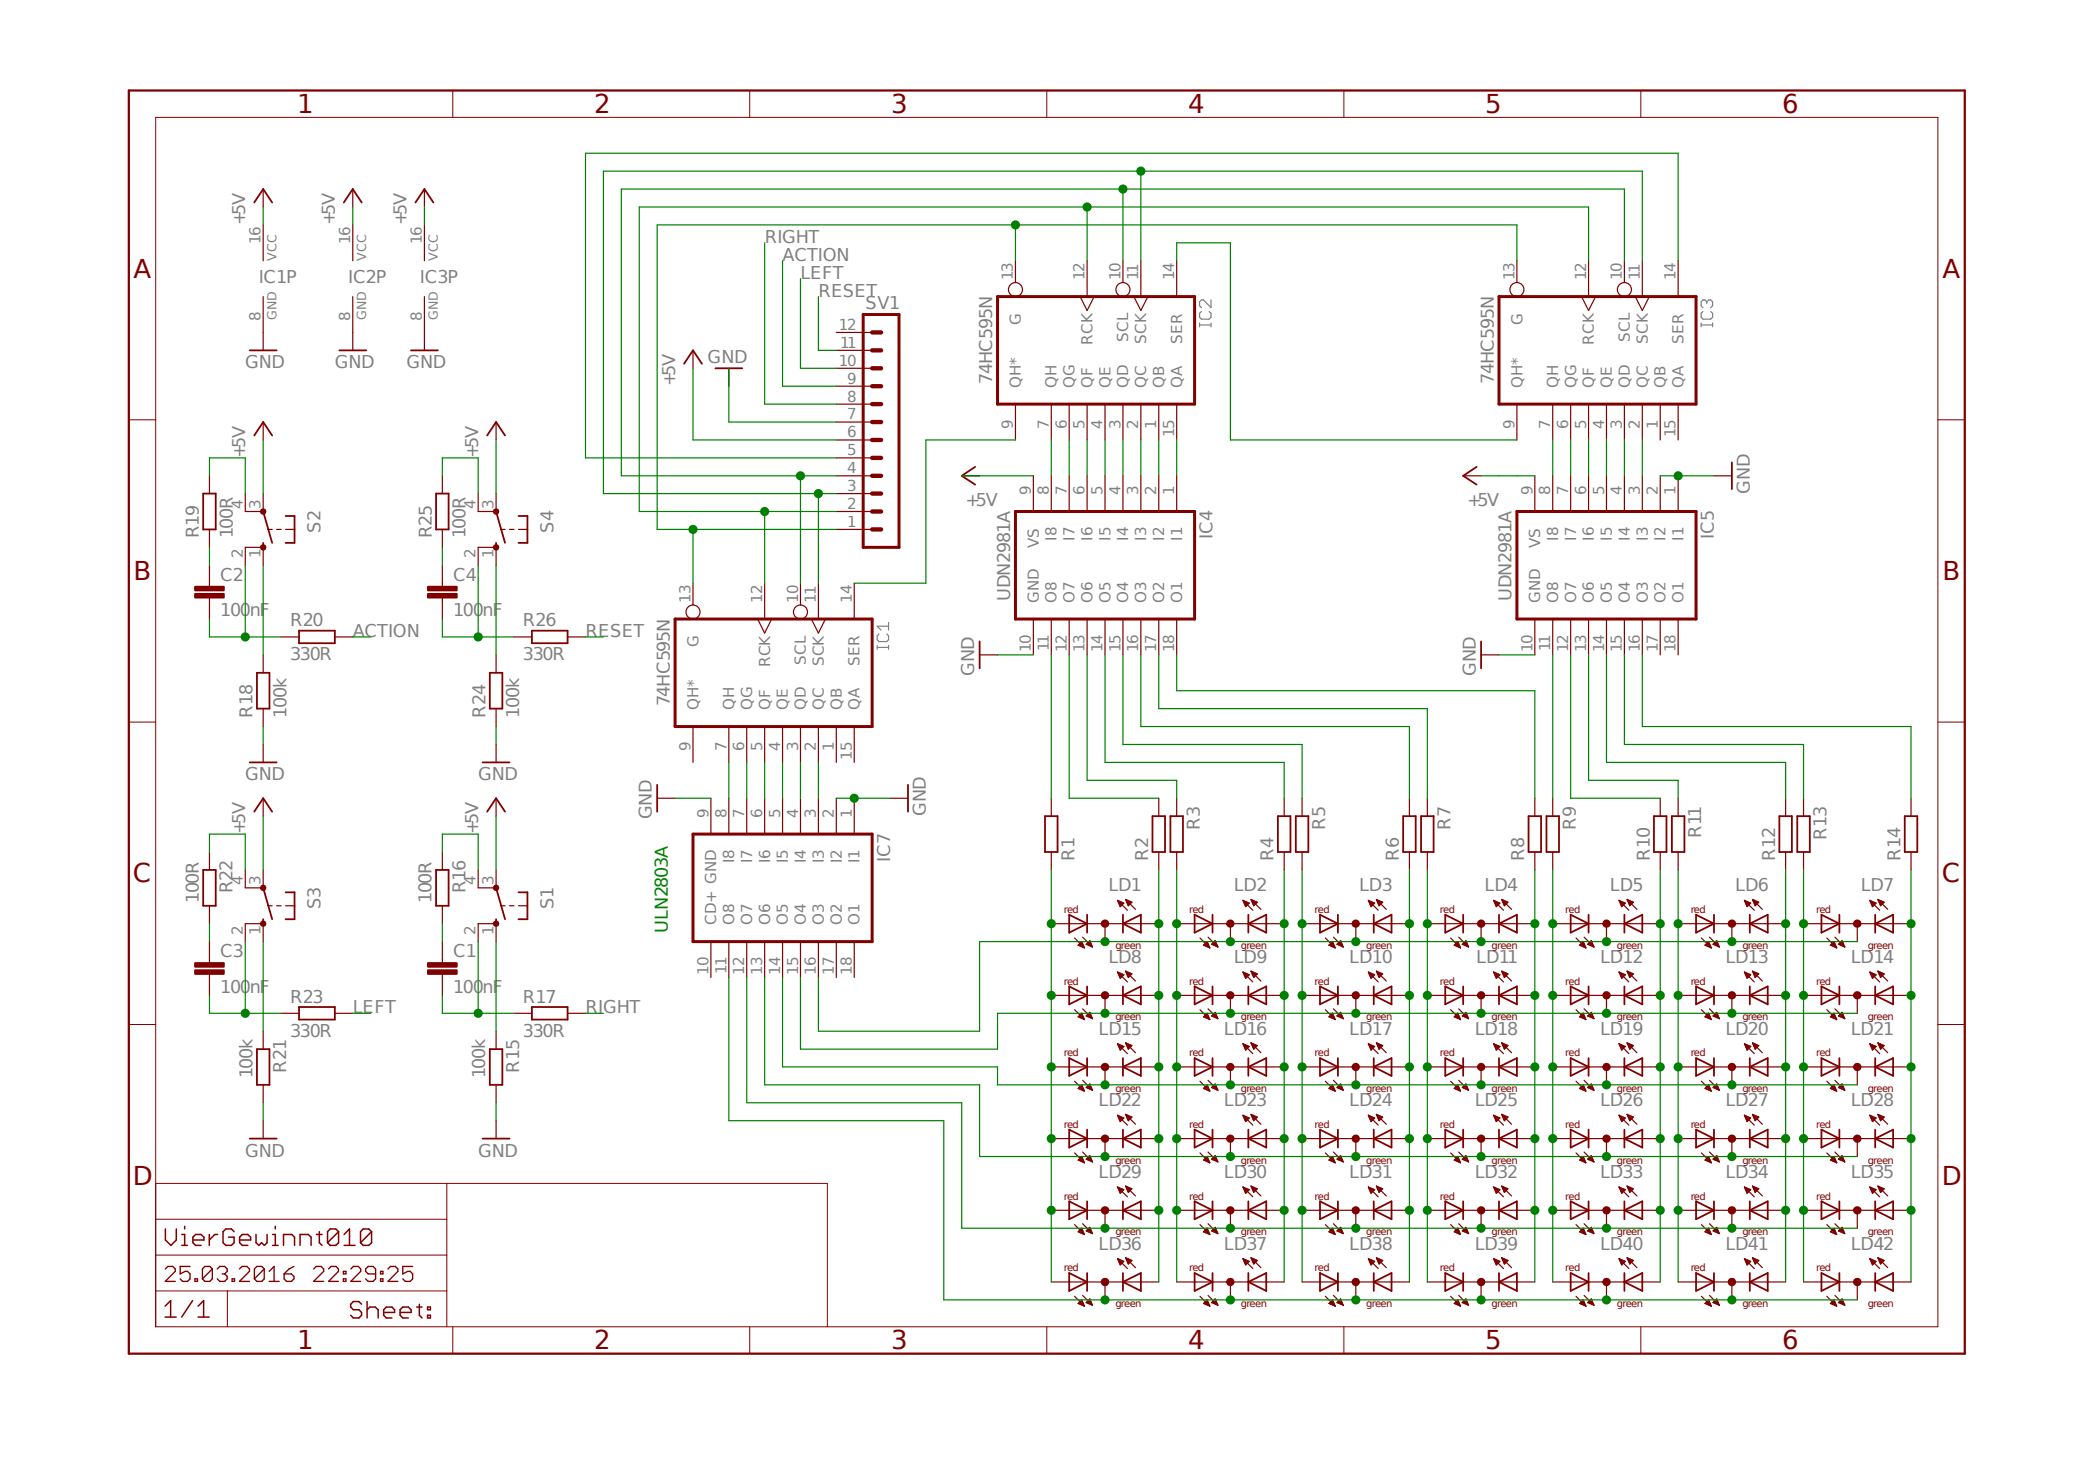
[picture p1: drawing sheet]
<svg xmlns="http://www.w3.org/2000/svg" width="297mm" height="210mm" viewBox="0 0 297 210" stroke-linecap="round" stroke-linejoin="round" font-family="sans-serif">
<defs><g id="words">
<g font-size="3.7" fill="#800000">
<text x="42.1" y="16">1</text>
<text x="84.2" y="16">2</text>
<text x="126.3" y="16">3</text>
<text x="168.5" y="16">4</text>
<text x="210.6" y="16">5</text>
<text x="252.7" y="16">6</text>
<text x="18.9" y="39.4">A</text>
<text x="275.4" y="39.4">A</text>
<text x="18.9" y="82.2">B</text>
<text x="275.4" y="82.2">B</text>
<text x="18.8" y="125.1">C</text>
<text x="275.3" y="125.1">C</text>
<text x="18.8" y="167.9">D</text>
<text x="275.3" y="167.9">D</text>
<text x="42.1" y="191.2">1</text>
<text x="84.2" y="191.2">2</text>
<text x="126.3" y="191.2">3</text>
<text x="168.5" y="191.2">4</text>
<text x="210.6" y="191.2">5</text>
<text x="252.7" y="191.2">6</text>
</g>
<g font-size="2.5" fill="#808080">
<text x="34.8" y="31.9" transform="rotate(-90 34.8 31.9)">+5V</text>
<text x="47.5" y="31.9" transform="rotate(-90 47.5 31.9)">+5V</text>
<text x="57.6" y="31.9" transform="rotate(-90 57.6 31.9)">+5V</text>
<text x="108.4" y="34.4">RIGHT</text>
<text x="36.7" y="40.1">IC1P</text>
<text x="49.4" y="40.1">IC2P</text>
<text x="59.5" y="40.1">IC3P</text>
<text x="111" y="37">ACTION</text>
<text x="113.5" y="39.5">LEFT</text>
<text x="116" y="42">RESET</text>
<text x="122.7" y="43.8">SV1</text>
<text x="34.8" y="52.2">GND</text>
<text x="47.5" y="52.2">GND</text>
<text x="57.6" y="52.2">GND</text>
<text x="100.3" y="51.4">GND</text>
<text x="95.7" y="54.7" transform="rotate(-90 95.7 54.7)">+5V</text>
<text x="140.7" y="54.4" transform="rotate(-90 140.7 54.4)">74HC595N</text>
<text x="211.8" y="54.4" transform="rotate(-90 211.8 54.4)">74HC595N</text>
<text x="34.8" y="64.9" transform="rotate(-90 34.8 64.9)">+5V</text>
<text x="67.8" y="64.9" transform="rotate(-90 67.8 64.9)">+5V</text>
<text x="136.9" y="71.7">+5V</text>
<text x="208" y="71.7">+5V</text>
<text x="248.1" y="70" transform="rotate(-90 248.1 70)">GND</text>
<text x="28.2" y="76.3" transform="rotate(-90 28.2 76.3)">R19</text>
<text x="33" y="76.3" transform="rotate(-90 33 76.3)">100R</text>
<text x="45.4" y="75.6" transform="rotate(-90 45.4 75.6)">S2</text>
<text x="61.2" y="76.3" transform="rotate(-90 61.2 76.3)">R25</text>
<text x="66" y="76.3" transform="rotate(-90 66 76.3)">100R</text>
<text x="78.5" y="75.6" transform="rotate(-90 78.5 75.6)">S4</text>
<text x="171.9" y="76.4" transform="rotate(-90 171.9 76.4)">IC4</text>
<text x="243" y="76.4" transform="rotate(-90 243 76.4)">IC5</text>
<text x="31.2" y="82.3">C2</text>
<text x="64.2" y="82.3">C4</text>
<text x="31.2" y="87.4">100nF</text>
<text x="41.1" y="88.8">R20</text>
<text x="64.2" y="87.4">100nF</text>
<text x="74.1" y="88.8">R26</text>
<text x="143.2" y="85.2" transform="rotate(-90 143.2 85.2)">UDN2981A</text>
<text x="214.3" y="85.2" transform="rotate(-90 214.3 85.2)">UDN2981A</text>
<text x="41.1" y="93.6">330R</text>
<text x="50" y="90.3">ACTION</text>
<text x="74.1" y="93.6">330R</text>
<text x="83" y="90.3">RESET</text>
<text x="138.1" y="95.8" transform="rotate(-90 138.1 95.8)">GND</text>
<text x="209.2" y="95.8" transform="rotate(-90 209.2 95.8)">GND</text>
<text x="35.8" y="101.7" transform="rotate(-90 35.8 101.7)">R18</text>
<text x="40.6" y="101.7" transform="rotate(-90 40.6 101.7)">100k</text>
<text x="68.8" y="101.7" transform="rotate(-90 68.8 101.7)">R24</text>
<text x="73.6" y="101.7" transform="rotate(-90 73.6 101.7)">100k</text>
<text x="95" y="100.1" transform="rotate(-90 95 100.1)">74HC595N</text>
<text x="34.8" y="110.6">GND</text>
<text x="67.8" y="110.6">GND</text>
<text x="34.8" y="118.2" transform="rotate(-90 34.8 118.2)">+5V</text>
<text x="67.8" y="118.2" transform="rotate(-90 67.8 118.2)">+5V</text>
<text x="92.4" y="116.1" transform="rotate(-90 92.4 116.1)">GND</text>
<text x="131.3" y="115.7" transform="rotate(-90 131.3 115.7)">GND</text>
<text x="170.1" y="117.6" transform="rotate(-90 170.1 117.6)">R3</text>
<text x="187.9" y="117.6" transform="rotate(-90 187.9 117.6)">R5</text>
<text x="205.7" y="117.6" transform="rotate(-90 205.7 117.6)">R7</text>
<text x="223.4" y="117.6" transform="rotate(-90 223.4 117.6)">R9</text>
<text x="241.2" y="118.8" transform="rotate(-90 241.2 118.8)">R11</text>
<text x="259" y="119" transform="rotate(-90 259 119)">R13</text>
<text x="126.2" y="122.1" transform="rotate(-90 126.2 122.1)">IC7</text>
<text x="152.3" y="122" transform="rotate(-90 152.3 122)">R1</text>
<text x="162.8" y="122" transform="rotate(-90 162.8 122)">R2</text>
<text x="180.6" y="122" transform="rotate(-90 180.6 122)">R4</text>
<text x="198.3" y="122" transform="rotate(-90 198.3 122)">R6</text>
<text x="216.1" y="122" transform="rotate(-90 216.1 122)">R8</text>
<text x="233.9" y="122" transform="rotate(-90 233.9 122)">R10</text>
<text x="251.7" y="122" transform="rotate(-90 251.7 122)">R12</text>
<text x="269.5" y="122" transform="rotate(-90 269.5 122)">R14</text>
<text x="28.2" y="128" transform="rotate(-90 28.2 128)">100R</text>
<text x="33" y="126.6" transform="rotate(-90 33 126.6)">R22</text>
<text x="45.4" y="128.9" transform="rotate(-90 45.4 128.9)">S3</text>
<text x="61.2" y="128" transform="rotate(-90 61.2 128)">100R</text>
<text x="66" y="126.6" transform="rotate(-90 66 126.6)">R16</text>
<text x="78.5" y="128.9" transform="rotate(-90 78.5 128.9)">S1</text>
<text x="157.2" y="126.3">LD1</text>
<text x="174.9" y="126.3">LD2</text>
<text x="192.7" y="126.3">LD3</text>
<text x="210.5" y="126.3">LD4</text>
<text x="228.3" y="126.3">LD5</text>
<text x="246" y="126.3">LD6</text>
<text x="263.8" y="126.3">LD7</text>
<text x="31.2" y="135.6">C3</text>
<text x="64.2" y="135.6">C1</text>
<text x="157.2" y="136.5">LD8</text>
<text x="174.9" y="136.5">LD9</text>
<text x="191.3" y="136.5">LD10</text>
<text x="209.3" y="136.5">LD11</text>
<text x="226.9" y="136.5">LD12</text>
<text x="244.6" y="136.5">LD13</text>
<text x="262.4" y="136.5">LD14</text>
<text x="31.2" y="140.7">100nF</text>
<text x="41.1" y="142.1">R23</text>
<text x="50" y="143.6">LEFT</text>
<text x="64.2" y="140.7">100nF</text>
<text x="74.1" y="142.1">R17</text>
<text x="83" y="143.6">RIGHT</text>
<text x="41.1" y="146.9">330R</text>
<text x="74.1" y="146.9">330R</text>
<text x="155.8" y="146.7">LD15</text>
<text x="173.5" y="146.7">LD16</text>
<text x="191.3" y="146.7">LD17</text>
<text x="209.1" y="146.7">LD18</text>
<text x="226.9" y="146.7">LD19</text>
<text x="244.6" y="146.7">LD20</text>
<text x="262.4" y="146.7">LD21</text>
<text x="35.8" y="152.9" transform="rotate(-90 35.8 152.9)">100k</text>
<text x="40.6" y="152" transform="rotate(-90 40.6 152)">R21</text>
<text x="68.8" y="152.9" transform="rotate(-90 68.8 152.9)">100k</text>
<text x="73.6" y="152" transform="rotate(-90 73.6 152)">R15</text>
<text x="155.8" y="156.8">LD22</text>
<text x="173.5" y="156.8">LD23</text>
<text x="191.3" y="156.8">LD24</text>
<text x="209.1" y="156.8">LD25</text>
<text x="226.9" y="156.8">LD26</text>
<text x="244.6" y="156.8">LD27</text>
<text x="262.4" y="156.8">LD28</text>
<text x="34.8" y="163.9">GND</text>
<text x="67.8" y="163.9">GND</text>
<text x="155.8" y="167">LD29</text>
<text x="173.5" y="167">LD30</text>
<text x="191.3" y="167">LD31</text>
<text x="209.1" y="167">LD32</text>
<text x="226.9" y="167">LD33</text>
<text x="244.6" y="167">LD34</text>
<text x="262.4" y="167">LD35</text>
<text x="155.8" y="177.1">LD36</text>
<text x="173.5" y="177.1">LD37</text>
<text x="191.3" y="177.1">LD38</text>
<text x="209.1" y="177.1">LD39</text>
<text x="226.9" y="177.1">LD40</text>
<text x="244.6" y="177.1">LD41</text>
<text x="262.4" y="177.1">LD42</text>
</g>
<text font-size="2.5" fill="#008000" x="94.7" y="132.2" transform="rotate(-90 94.7 132.2)">ULN2803A</text>
<g font-size="2.1" fill="#808080">
<text x="37" y="34.6" transform="rotate(-90 37 34.6)">16</text>
<text x="49.7" y="34.6" transform="rotate(-90 49.7 34.6)">16</text>
<text x="59.8" y="34.6" transform="rotate(-90 59.8 34.6)">16</text>
<text x="143.6" y="39.7" transform="rotate(-90 143.6 39.7)">13</text>
<text x="153.8" y="39.7" transform="rotate(-90 153.8 39.7)">12</text>
<text x="158.9" y="39.7" transform="rotate(-90 158.9 39.7)">10</text>
<text x="161.4" y="39.7" transform="rotate(-90 161.4 39.7)">11</text>
<text x="166.5" y="39.7" transform="rotate(-90 166.5 39.7)">14</text>
<text x="214.7" y="39.7" transform="rotate(-90 214.7 39.7)">13</text>
<text x="224.9" y="39.7" transform="rotate(-90 224.9 39.7)">12</text>
<text x="230" y="39.7" transform="rotate(-90 230 39.7)">10</text>
<text x="232.5" y="39.7" transform="rotate(-90 232.5 39.7)">11</text>
<text x="237.6" y="39.7" transform="rotate(-90 237.6 39.7)">14</text>
<text x="37" y="45.6" transform="rotate(-90 37 45.6)">8</text>
<text x="49.7" y="45.6" transform="rotate(-90 49.7 45.6)">8</text>
<text x="59.8" y="45.6" transform="rotate(-90 59.8 45.6)">8</text>
<text x="119" y="46.8">12</text>
<text x="144.7" y="46" transform="rotate(-90 144.7 46)">G</text>
<text x="215.8" y="46" transform="rotate(-90 215.8 46)">G</text>
<text x="119" y="51.8">10</text>
<text x="119.1" y="49.3">11</text>
<text x="154.9" y="48.9" transform="rotate(-90 154.9 48.9)">RCK</text>
<text x="160" y="48.5" transform="rotate(-90 160 48.5)">SCL</text>
<text x="162.5" y="48.8" transform="rotate(-90 162.5 48.8)">SCK</text>
<text x="167.6" y="48.8" transform="rotate(-90 167.6 48.8)">SER</text>
<text x="226" y="48.9" transform="rotate(-90 226 48.9)">RCK</text>
<text x="231.1" y="48.5" transform="rotate(-90 231.1 48.5)">SCL</text>
<text x="233.6" y="48.8" transform="rotate(-90 233.6 48.8)">SCK</text>
<text x="238.7" y="48.8" transform="rotate(-90 238.7 48.8)">SER</text>
<text x="120.1" y="59.5">7</text>
<text x="120.1" y="56.9">8</text>
<text x="120.1" y="54.4">9</text>
<text x="144.7" y="54.9" transform="rotate(-90 144.7 54.9)">QH*</text>
<text x="149.8" y="54.9" transform="rotate(-90 149.8 54.9)">QH</text>
<text x="152.4" y="54.9" transform="rotate(-90 152.4 54.9)">QG</text>
<text x="154.9" y="54.9" transform="rotate(-90 154.9 54.9)">QF</text>
<text x="157.4" y="54.9" transform="rotate(-90 157.4 54.9)">QE</text>
<text x="160" y="54.9" transform="rotate(-90 160 54.9)">QD</text>
<text x="162.5" y="54.9" transform="rotate(-90 162.5 54.9)">QC</text>
<text x="165.1" y="54.9" transform="rotate(-90 165.1 54.9)">QB</text>
<text x="167.6" y="54.9" transform="rotate(-90 167.6 54.9)">QA</text>
<text x="215.8" y="54.9" transform="rotate(-90 215.8 54.9)">QH*</text>
<text x="220.9" y="54.9" transform="rotate(-90 220.9 54.9)">QH</text>
<text x="223.5" y="54.9" transform="rotate(-90 223.5 54.9)">QG</text>
<text x="226" y="54.9" transform="rotate(-90 226 54.9)">QF</text>
<text x="228.5" y="54.9" transform="rotate(-90 228.5 54.9)">QE</text>
<text x="231.1" y="54.9" transform="rotate(-90 231.1 54.9)">QD</text>
<text x="233.6" y="54.9" transform="rotate(-90 233.6 54.9)">QC</text>
<text x="236.2" y="54.9" transform="rotate(-90 236.2 54.9)">QB</text>
<text x="238.7" y="54.9" transform="rotate(-90 238.7 54.9)">QA</text>
<text x="120.1" y="64.5">5</text>
<text x="120.1" y="62">6</text>
<text x="143.6" y="60.8" transform="rotate(-90 143.6 60.8)">9</text>
<text x="148.7" y="60.8" transform="rotate(-90 148.7 60.8)">7</text>
<text x="151.2" y="60.8" transform="rotate(-90 151.2 60.8)">6</text>
<text x="153.8" y="60.8" transform="rotate(-90 153.8 60.8)">5</text>
<text x="156.3" y="60.8" transform="rotate(-90 156.3 60.8)">4</text>
<text x="158.9" y="60.8" transform="rotate(-90 158.9 60.8)">3</text>
<text x="161.4" y="60.8" transform="rotate(-90 161.4 60.8)">2</text>
<text x="163.9" y="60.8" transform="rotate(-90 163.9 60.8)">1</text>
<text x="166.5" y="62" transform="rotate(-90 166.5 62)">15</text>
<text x="214.7" y="60.8" transform="rotate(-90 214.7 60.8)">9</text>
<text x="219.8" y="60.8" transform="rotate(-90 219.8 60.8)">7</text>
<text x="222.3" y="60.8" transform="rotate(-90 222.3 60.8)">6</text>
<text x="224.9" y="60.8" transform="rotate(-90 224.9 60.8)">5</text>
<text x="227.4" y="60.8" transform="rotate(-90 227.4 60.8)">4</text>
<text x="230" y="60.8" transform="rotate(-90 230 60.8)">3</text>
<text x="232.5" y="60.8" transform="rotate(-90 232.5 60.8)">2</text>
<text x="235" y="60.8" transform="rotate(-90 235 60.8)">1</text>
<text x="237.6" y="62" transform="rotate(-90 237.6 62)">15</text>
<text x="120.1" y="69.6">3</text>
<text x="120.1" y="67.1">4</text>
<text x="146.2" y="70.2" transform="rotate(-90 146.2 70.2)">9</text>
<text x="148.7" y="70.2" transform="rotate(-90 148.7 70.2)">8</text>
<text x="151.2" y="70.2" transform="rotate(-90 151.2 70.2)">7</text>
<text x="153.8" y="70.2" transform="rotate(-90 153.8 70.2)">6</text>
<text x="156.3" y="70.2" transform="rotate(-90 156.3 70.2)">5</text>
<text x="158.9" y="70.2" transform="rotate(-90 158.9 70.2)">4</text>
<text x="161.4" y="70.2" transform="rotate(-90 161.4 70.2)">3</text>
<text x="163.9" y="70.2" transform="rotate(-90 163.9 70.2)">2</text>
<text x="166.5" y="70.2" transform="rotate(-90 166.5 70.2)">1</text>
<text x="217.3" y="70.2" transform="rotate(-90 217.3 70.2)">9</text>
<text x="219.8" y="70.2" transform="rotate(-90 219.8 70.2)">8</text>
<text x="222.3" y="70.2" transform="rotate(-90 222.3 70.2)">7</text>
<text x="224.9" y="70.2" transform="rotate(-90 224.9 70.2)">6</text>
<text x="227.4" y="70.2" transform="rotate(-90 227.4 70.2)">5</text>
<text x="230" y="70.2" transform="rotate(-90 230 70.2)">4</text>
<text x="232.5" y="70.2" transform="rotate(-90 232.5 70.2)">3</text>
<text x="235" y="70.2" transform="rotate(-90 235 70.2)">2</text>
<text x="237.6" y="70.2" transform="rotate(-90 237.6 70.2)">1</text>
<text x="34.4" y="72.2" transform="rotate(-90 34.4 72.2)">4</text>
<text x="37" y="72.1" transform="rotate(-90 37 72.1)">3</text>
<text x="67.4" y="72.2" transform="rotate(-90 67.4 72.2)">4</text>
<text x="70" y="72.1" transform="rotate(-90 70 72.1)">3</text>
<text x="120.1" y="74.7">1</text>
<text x="120.1" y="72.1">2</text>
<text x="147.3" y="77.7" transform="rotate(-90 147.3 77.7)">VS</text>
<text x="149.8" y="76.6" transform="rotate(-90 149.8 76.6)">I8</text>
<text x="152.4" y="76.6" transform="rotate(-90 152.4 76.6)">I7</text>
<text x="154.9" y="76.6" transform="rotate(-90 154.9 76.6)">I6</text>
<text x="157.4" y="76.6" transform="rotate(-90 157.4 76.6)">I5</text>
<text x="160" y="76.6" transform="rotate(-90 160 76.6)">I4</text>
<text x="162.5" y="76.6" transform="rotate(-90 162.5 76.6)">I3</text>
<text x="165.1" y="76.6" transform="rotate(-90 165.1 76.6)">I2</text>
<text x="167.6" y="76.6" transform="rotate(-90 167.6 76.6)">I1</text>
<text x="218.4" y="77.7" transform="rotate(-90 218.4 77.7)">VS</text>
<text x="220.9" y="76.6" transform="rotate(-90 220.9 76.6)">I8</text>
<text x="223.5" y="76.6" transform="rotate(-90 223.5 76.6)">I7</text>
<text x="226" y="76.6" transform="rotate(-90 226 76.6)">I6</text>
<text x="228.5" y="76.6" transform="rotate(-90 228.5 76.6)">I5</text>
<text x="231.1" y="76.6" transform="rotate(-90 231.1 76.6)">I4</text>
<text x="233.6" y="76.6" transform="rotate(-90 233.6 76.6)">I3</text>
<text x="236.2" y="76.6" transform="rotate(-90 236.2 76.6)">I2</text>
<text x="238.7" y="76.6" transform="rotate(-90 238.7 76.6)">I1</text>
<text x="34.4" y="79.1" transform="rotate(-90 34.4 79.1)">2</text>
<text x="37" y="79.1" transform="rotate(-90 37 79.1)">1</text>
<text x="67.4" y="79.1" transform="rotate(-90 67.4 79.1)">2</text>
<text x="70" y="79.1" transform="rotate(-90 70 79.1)">1</text>
<text x="97.9" y="85.4" transform="rotate(-90 97.9 85.4)">13</text>
<text x="108.1" y="85.4" transform="rotate(-90 108.1 85.4)">12</text>
<text x="113.1" y="85.4" transform="rotate(-90 113.1 85.4)">10</text>
<text x="115.7" y="85.4" transform="rotate(-90 115.7 85.4)">11</text>
<text x="120.8" y="85.4" transform="rotate(-90 120.8 85.4)">14</text>
<text x="147.3" y="85.4" transform="rotate(-90 147.3 85.4)">GND</text>
<text x="149.8" y="85.4" transform="rotate(-90 149.8 85.4)">O8</text>
<text x="152.4" y="85.4" transform="rotate(-90 152.4 85.4)">O7</text>
<text x="154.9" y="85.4" transform="rotate(-90 154.9 85.4)">O6</text>
<text x="157.4" y="85.4" transform="rotate(-90 157.4 85.4)">O5</text>
<text x="160" y="85.4" transform="rotate(-90 160 85.4)">O4</text>
<text x="162.5" y="85.4" transform="rotate(-90 162.5 85.4)">O3</text>
<text x="165.1" y="85.4" transform="rotate(-90 165.1 85.4)">O2</text>
<text x="167.6" y="85.4" transform="rotate(-90 167.6 85.4)">O1</text>
<text x="218.4" y="85.4" transform="rotate(-90 218.4 85.4)">GND</text>
<text x="220.9" y="85.4" transform="rotate(-90 220.9 85.4)">O8</text>
<text x="223.5" y="85.4" transform="rotate(-90 223.5 85.4)">O7</text>
<text x="226" y="85.4" transform="rotate(-90 226 85.4)">O6</text>
<text x="228.5" y="85.4" transform="rotate(-90 228.5 85.4)">O5</text>
<text x="231.1" y="85.4" transform="rotate(-90 231.1 85.4)">O4</text>
<text x="233.6" y="85.4" transform="rotate(-90 233.6 85.4)">O3</text>
<text x="236.2" y="85.4" transform="rotate(-90 236.2 85.4)">O2</text>
<text x="238.7" y="85.4" transform="rotate(-90 238.7 85.4)">O1</text>
<text x="99" y="91.7" transform="rotate(-90 99 91.7)">G</text>
<text x="109.2" y="94.6" transform="rotate(-90 109.2 94.6)">RCK</text>
<text x="114.3" y="94.2" transform="rotate(-90 114.3 94.2)">SCL</text>
<text x="116.8" y="94.5" transform="rotate(-90 116.8 94.5)">SCK</text>
<text x="121.9" y="94.5" transform="rotate(-90 121.9 94.5)">SER</text>
<text x="146.2" y="92.4" transform="rotate(-90 146.2 92.4)">10</text>
<text x="148.7" y="92.3" transform="rotate(-90 148.7 92.3)">11</text>
<text x="151.2" y="92.4" transform="rotate(-90 151.2 92.4)">12</text>
<text x="153.8" y="92.4" transform="rotate(-90 153.8 92.4)">13</text>
<text x="156.3" y="92.4" transform="rotate(-90 156.3 92.4)">14</text>
<text x="158.9" y="92.4" transform="rotate(-90 158.9 92.4)">15</text>
<text x="161.4" y="92.4" transform="rotate(-90 161.4 92.4)">16</text>
<text x="163.9" y="92.4" transform="rotate(-90 163.9 92.4)">17</text>
<text x="166.5" y="92.4" transform="rotate(-90 166.5 92.4)">18</text>
<text x="217.3" y="92.4" transform="rotate(-90 217.3 92.4)">10</text>
<text x="219.8" y="92.3" transform="rotate(-90 219.8 92.3)">11</text>
<text x="222.3" y="92.4" transform="rotate(-90 222.3 92.4)">12</text>
<text x="224.9" y="92.4" transform="rotate(-90 224.9 92.4)">13</text>
<text x="227.4" y="92.4" transform="rotate(-90 227.4 92.4)">14</text>
<text x="230" y="92.4" transform="rotate(-90 230 92.4)">15</text>
<text x="232.5" y="92.4" transform="rotate(-90 232.5 92.4)">16</text>
<text x="235" y="92.4" transform="rotate(-90 235 92.4)">17</text>
<text x="237.6" y="92.4" transform="rotate(-90 237.6 92.4)">18</text>
<text x="99" y="100.6" transform="rotate(-90 99 100.6)">QH*</text>
<text x="104.1" y="100.6" transform="rotate(-90 104.1 100.6)">QH</text>
<text x="106.6" y="100.6" transform="rotate(-90 106.6 100.6)">QG</text>
<text x="109.2" y="100.6" transform="rotate(-90 109.2 100.6)">QF</text>
<text x="111.7" y="100.6" transform="rotate(-90 111.7 100.6)">QE</text>
<text x="114.3" y="100.6" transform="rotate(-90 114.3 100.6)">QD</text>
<text x="116.8" y="100.6" transform="rotate(-90 116.8 100.6)">QC</text>
<text x="119.3" y="100.6" transform="rotate(-90 119.3 100.6)">QB</text>
<text x="121.9" y="100.6" transform="rotate(-90 121.9 100.6)">QA</text>
<text x="97.9" y="106.5" transform="rotate(-90 97.9 106.5)">9</text>
<text x="103" y="106.5" transform="rotate(-90 103 106.5)">7</text>
<text x="105.5" y="106.5" transform="rotate(-90 105.5 106.5)">6</text>
<text x="108.1" y="106.5" transform="rotate(-90 108.1 106.5)">5</text>
<text x="110.6" y="106.5" transform="rotate(-90 110.6 106.5)">4</text>
<text x="113.1" y="106.5" transform="rotate(-90 113.1 106.5)">3</text>
<text x="115.7" y="106.5" transform="rotate(-90 115.7 106.5)">2</text>
<text x="118.2" y="106.5" transform="rotate(-90 118.2 106.5)">1</text>
<text x="120.8" y="107.7" transform="rotate(-90 120.8 107.7)">15</text>
<text x="100.4" y="115.9" transform="rotate(-90 100.4 115.9)">9</text>
<text x="103" y="115.9" transform="rotate(-90 103 115.9)">8</text>
<text x="105.5" y="115.9" transform="rotate(-90 105.5 115.9)">7</text>
<text x="108.1" y="115.9" transform="rotate(-90 108.1 115.9)">6</text>
<text x="110.6" y="115.9" transform="rotate(-90 110.6 115.9)">5</text>
<text x="113.1" y="115.9" transform="rotate(-90 113.1 115.9)">4</text>
<text x="115.7" y="115.9" transform="rotate(-90 115.7 115.9)">3</text>
<text x="118.2" y="115.9" transform="rotate(-90 118.2 115.9)">2</text>
<text x="120.8" y="115.9" transform="rotate(-90 120.8 115.9)">1</text>
<text x="34.4" y="125.5" transform="rotate(-90 34.4 125.5)">4</text>
<text x="37" y="125.5" transform="rotate(-90 37 125.5)">3</text>
<text x="67.4" y="125.5" transform="rotate(-90 67.4 125.5)">4</text>
<text x="70" y="125.5" transform="rotate(-90 70 125.5)">3</text>
<text x="104.1" y="122.3" transform="rotate(-90 104.1 122.3)">I8</text>
<text x="106.6" y="122.3" transform="rotate(-90 106.6 122.3)">I7</text>
<text x="109.2" y="122.3" transform="rotate(-90 109.2 122.3)">I6</text>
<text x="111.7" y="122.3" transform="rotate(-90 111.7 122.3)">I5</text>
<text x="114.3" y="122.3" transform="rotate(-90 114.3 122.3)">I4</text>
<text x="116.8" y="122.3" transform="rotate(-90 116.8 122.3)">I3</text>
<text x="119.3" y="122.3" transform="rotate(-90 119.3 122.3)">I2</text>
<text x="121.9" y="122.3" transform="rotate(-90 121.9 122.3)">I1</text>
<text x="101.6" y="131.1" transform="rotate(-90 101.6 131.1)">CD+ GND</text>
<text x="104.1" y="131.1" transform="rotate(-90 104.1 131.1)">O8</text>
<text x="106.6" y="131.1" transform="rotate(-90 106.6 131.1)">O7</text>
<text x="109.2" y="131.1" transform="rotate(-90 109.2 131.1)">O6</text>
<text x="111.7" y="131.1" transform="rotate(-90 111.7 131.1)">O5</text>
<text x="114.3" y="131.1" transform="rotate(-90 114.3 131.1)">O4</text>
<text x="116.8" y="131.1" transform="rotate(-90 116.8 131.1)">O3</text>
<text x="119.3" y="131.1" transform="rotate(-90 119.3 131.1)">O2</text>
<text x="121.9" y="131.1" transform="rotate(-90 121.9 131.1)">O1</text>
<text x="34.4" y="132.5" transform="rotate(-90 34.4 132.5)">2</text>
<text x="37" y="132.5" transform="rotate(-90 37 132.5)">1</text>
<text x="67.4" y="132.5" transform="rotate(-90 67.4 132.5)">2</text>
<text x="70" y="132.5" transform="rotate(-90 70 132.5)">1</text>
<text x="103" y="138" transform="rotate(-90 103 138)">11</text>
<text x="100.4" y="138.2" transform="rotate(-90 100.4 138.2)">10</text>
<text x="105.5" y="138.2" transform="rotate(-90 105.5 138.2)">12</text>
<text x="108.1" y="138.2" transform="rotate(-90 108.1 138.2)">13</text>
<text x="110.6" y="138.2" transform="rotate(-90 110.6 138.2)">14</text>
<text x="113.1" y="138.2" transform="rotate(-90 113.1 138.2)">15</text>
<text x="115.7" y="138.2" transform="rotate(-90 115.7 138.2)">16</text>
<text x="118.2" y="138.2" transform="rotate(-90 118.2 138.2)">17</text>
<text x="120.8" y="138.2" transform="rotate(-90 120.8 138.2)">18</text>
</g>
<g font-size="1.8" fill="#808080">
<text x="39.2" y="37" transform="rotate(-90 39.2 37)">VCC</text>
<text x="51.9" y="37" transform="rotate(-90 51.9 37)">VCC</text>
<text x="62.1" y="37" transform="rotate(-90 62.1 37)">VCC</text>
<text x="39.2" y="45.3" transform="rotate(-90 39.2 45.3)">GND</text>
<text x="51.9" y="45.3" transform="rotate(-90 51.9 45.3)">GND</text>
<text x="62.1" y="45.3" transform="rotate(-90 62.1 45.3)">GND</text>
</g>
<g font-size="1.4" fill="#800000">
<text x="150.8" y="129.4">red</text>
<text x="168.6" y="129.4">red</text>
<text x="186.4" y="129.4">red</text>
<text x="204.2" y="129.4">red</text>
<text x="221.9" y="129.4">red</text>
<text x="239.7" y="129.4">red</text>
<text x="257.5" y="129.4">red</text>
<text x="158.2" y="134.5">green</text>
<text x="175.9" y="134.5">green</text>
<text x="193.7" y="134.5">green</text>
<text x="211.5" y="134.5">green</text>
<text x="229.3" y="134.5">green</text>
<text x="247" y="134.5">green</text>
<text x="264.8" y="134.5">green</text>
<text x="150.8" y="139.5">red</text>
<text x="168.6" y="139.5">red</text>
<text x="186.4" y="139.5">red</text>
<text x="204.2" y="139.5">red</text>
<text x="221.9" y="139.5">red</text>
<text x="239.7" y="139.5">red</text>
<text x="257.5" y="139.5">red</text>
<text x="150.8" y="149.7">red</text>
<text x="158.2" y="144.6">green</text>
<text x="168.6" y="149.7">red</text>
<text x="175.9" y="144.6">green</text>
<text x="186.4" y="149.7">red</text>
<text x="193.7" y="144.6">green</text>
<text x="204.2" y="149.7">red</text>
<text x="211.5" y="144.6">green</text>
<text x="221.9" y="149.7">red</text>
<text x="229.3" y="144.6">green</text>
<text x="239.7" y="149.7">red</text>
<text x="247" y="144.6">green</text>
<text x="257.5" y="149.7">red</text>
<text x="264.8" y="144.6">green</text>
<text x="158.2" y="154.8">green</text>
<text x="175.9" y="154.8">green</text>
<text x="193.7" y="154.8">green</text>
<text x="211.5" y="154.8">green</text>
<text x="229.3" y="154.8">green</text>
<text x="247" y="154.8">green</text>
<text x="264.8" y="154.8">green</text>
<text x="150.8" y="159.9">red</text>
<text x="168.6" y="159.9">red</text>
<text x="186.4" y="159.9">red</text>
<text x="204.2" y="159.9">red</text>
<text x="221.9" y="159.9">red</text>
<text x="239.7" y="159.9">red</text>
<text x="257.5" y="159.9">red</text>
<text x="158.2" y="164.9">green</text>
<text x="175.9" y="164.9">green</text>
<text x="193.7" y="164.9">green</text>
<text x="211.5" y="164.9">green</text>
<text x="229.3" y="164.9">green</text>
<text x="247" y="164.9">green</text>
<text x="264.8" y="164.9">green</text>
<text x="150.8" y="170">red</text>
<text x="168.6" y="170">red</text>
<text x="186.4" y="170">red</text>
<text x="204.2" y="170">red</text>
<text x="221.9" y="170">red</text>
<text x="239.7" y="170">red</text>
<text x="257.5" y="170">red</text>
<text x="158.2" y="175.1">green</text>
<text x="175.9" y="175.1">green</text>
<text x="193.7" y="175.1">green</text>
<text x="211.5" y="175.1">green</text>
<text x="229.3" y="175.1">green</text>
<text x="247" y="175.1">green</text>
<text x="264.8" y="175.1">green</text>
<text x="150.8" y="180.2">red</text>
<text x="158.2" y="185.3">green</text>
<text x="168.6" y="180.2">red</text>
<text x="175.9" y="185.3">green</text>
<text x="186.4" y="180.2">red</text>
<text x="193.7" y="185.3">green</text>
<text x="204.2" y="180.2">red</text>
<text x="211.5" y="185.3">green</text>
<text x="221.9" y="180.2">red</text>
<text x="229.3" y="185.3">green</text>
<text x="239.7" y="180.2">red</text>
<text x="247" y="185.3">green</text>
<text x="257.5" y="180.2">red</text>
<text x="264.8" y="185.3">green</text>
</g>
</g></defs>
<g fill="none" stroke="#808080" stroke-width=".17">
<path d="M170.1 46.1h1.6M170.1 45.8v.5M170.3 44.2l-.2 .2v.6l.2 .2h1.1l.3-.2v-.6l-.3-.2M171.7 42.5v1.1l-1.1-1.1h-.3l-.2 .3v.5l.2 .3M171.7 45.8v.5M241.2 46.1h1.6M241.2 45.8v.5M241.4 44.2l-.2 .2v.6l.2 .2h1.1l.3-.2v-.6l-.3-.2M242 42.8l-.3-.3h-.3l-.2 .3v.5l.2 .3M242 42.8l.3-.3h.2l.3 .3v.5l-.3 .3M242 42.8v.3M242.8 45.8v.5"/>
<path d="M124.4 91.8h1.6M124.4 91.5v.5M124.6 89.9l-.2 .2v.6l.2 .2h1.1l.3-.2v-.6l-.3-.2M126 88.2v1.1M126 91.5v.5M126 88.8h-1.6l.5 .5"/>
</g>
<path d="M122.4 44.6h5.1v33h-5.1zM141.4 42h28v15.3h-28zM212.5 42h28v15.3h-28zM144 72.5h25.4v15.2h-25.4zM215.1 72.5h25.4v15.2h-25.4zM95.7 87.7h28v15.3h-28zM98.3 118.2h25.4v15.3h-25.4z" fill="none" stroke="#800000" stroke-width=".42"/>
<g fill="none" stroke="#800000" stroke-width=".17">
<path d="M37.3 26.8v2.5M37.3 31.9v5.1M50 26.8v2.5M50 31.9v5.1M60.2 26.8v2.5M60.2 31.9v5.1M144 37v3M154.1 37v5M159.2 37v3M161.8 37v5M166.8 37v5M215.1 37v3"/>
<path d="M225.2 37v5M230.3 37v3M232.9 37v5M237.9 37v5M37.3 42v7.7M37.3 59.8v2.6M50 42v7.7M60.2 42v7.7M70.3 59.8v2.6M98.3 49.7v2.5M103.3 52.2v2.5M118.6 59.8h5.1"/>
<path d="M118.6 57.3h5.1M118.6 54.7h5.1M118.6 52.2h5.1M118.6 49.7h5.1M118.6 47.1h5.1M144 57.3v5.1M149.1 57.3v5.1M151.6 57.3v5.1M153.1 42l1 2 1-2M154.1 57.3v5.1M156.7 57.3v5.1M159.2 57.3v5.1"/>
<path d="M160.8 42l1 2 1-2M161.8 57.3v5.1M164.3 57.3v5.1M166.8 57.3v5.1M215.1 57.3v5.1M220.2 57.3v5.1M222.7 57.3v5.1M224.2 42l1 2 1-2M225.2 57.3v5.1M227.8 57.3v5.1M230.3 57.3v5.1M231.9 42l1 2 .9-2"/>
<path d="M232.9 57.3v5.1M235.4 57.3v5.1M237.9 57.3v5.1M29.7 67.4v2.6M29.7 75v2.6M34.8 70v2.5h2.5v-2.5M38 75h.6M39.2 75h.7M40.5 75h1.3M62.7 67.4v2.6M62.7 75v2.6M67.8 70v2.5h2.5v-2.5"/>
<path d="M71 75h.6M72.2 75h.7M73.5 75h1.3M118.6 67.4h5.1M118.6 75h5.1M118.6 72.5h5.1M118.6 70h5.1M118.6 64.9h5.1M118.6 62.4h5.1M136.4 67.4h2.5M146.5 67.4v5.1M149.1 67.4v5.1"/>
<path d="M151.6 67.4v5.1M154.1 67.4v5.1M156.7 67.4v5.1M159.2 67.4v5.1M161.8 67.4v5.1M164.3 67.4v5.1M166.8 67.4v5.1M207.5 67.4h2.5M217.6 67.4v5.1M220.2 67.4v5.1M222.7 67.4v5.1M225.2 67.4v5.1"/>
<path d="M227.8 67.4v5.1M230.3 67.4v5.1M232.9 67.4v5.1M235.4 67.4v5.1M237.9 67.4v5.1M243 67.4h2.6M29.7 80.1v3.1M29.7 84.7v3M34.8 80.1v-2.5h2.5v2.5M37.3 92.8v2.6M39.9 90.3h2.5M47.5 90.3h2.5"/>
<path d="M62.7 80.1v3.1M62.7 84.7v3M67.8 80.1v-2.5h2.5v2.5M70.3 92.8v2.6M72.9 90.3h2.5M80.5 90.3h2.5M98.3 82.7v3.1M107.4 87.7l1 2 1-2M108.4 82.7v5M113.5 82.7v3.1M115 87.7l1 2 1-2M116 82.7v5"/>
<path d="M121.1 82.7v5M138.9 92.8h2.5M146.5 87.7v5.1M149.1 87.7v5.1M151.6 87.7v5.1M154.1 87.7v5.1M156.7 87.7v5.1M159.2 87.7v5.1M161.8 87.7v5.1M164.3 87.7v5.1M166.8 87.7v5.1M210 92.8h2.5"/>
<path d="M217.6 87.7v5.1M220.2 87.7v5.1M222.7 87.7v5.1M225.2 87.7v5.1M227.8 87.7v5.1M230.3 87.7v5.1M232.9 87.7v5.1M235.4 87.7v5.1M237.9 87.7v5.1M37.3 100.4v2.6M37.3 105.5v2.6M37.3 113.1v2.6"/>
<path d="M70.3 100.4v2.6M70.3 105.5v2.6M70.3 113.1v2.6M93.2 113.1h2.5M98.3 103v5.1M100.8 113.1v5.1M103.3 103v5.1M103.3 113.1v5.1M105.9 103v5.1M105.9 113.1v5.1M108.4 103v5.1M108.4 113.1v5.1"/>
<path d="M111 103v5.1M111 113.1v5.1M113.5 103v5.1M113.5 113.1v5.1M116 103v5.1M116 113.1v5.1M118.6 103v5.1M118.6 113.1v5.1M121.1 103v5.1M121.1 113.1v5.1M126.2 113.1h2.5M149.1 113.1v2.6"/>
<path d="M164.3 113.1v2.6M166.8 113.1v2.6M182.1 113.1v2.6M184.6 113.1v2.6M199.8 113.1v2.6M202.4 113.1v2.6M217.6 113.1v2.6M220.2 113.1v2.6M235.4 113.1v2.6M237.9 113.1v2.6M253.2 113.1v2.6M255.7 113.1v2.6"/>
<path d="M271 113.1v2.6M29.7 120.8v2.5M29.7 128.4v2.5M29.7 133.5v3M29.7 138v3.1M34.8 123.3v2.5h2.5v-2.5M34.8 133.5v-2.6h2.5v2.6M38 128.4h.6M39.2 128.4h.7M40.5 128.4h1.3M62.7 120.8v2.5M62.7 128.4v2.5"/>
<path d="M62.7 133.5v3M62.7 138v3.1M67.8 133.5v-2.6h2.5v2.6M67.8 123.3v2.5h2.5v-2.5M71 128.4h.6M72.2 128.4h.7M73.5 128.4h1.3M100.8 133.5v5M103.3 133.5v5M105.9 133.5v5M108.4 133.5v5M111 133.5v5"/>
<path d="M113.5 133.5v5M116 133.5v5M118.6 133.5v5M121.1 133.5v5M149.1 120.8v2.5M149.1 130.9h15.2M152.4 132.9l1.4 1.4M152.9 134l.9 .3M152.9 134l.5-.5 .4 .8M152.9 134h.7M153 133.8h.5M153.1 133.7h.4"/>
<path d="M153.1 134.1h.5M153.2 133.6h.2M153.4 133.5h.1M153.4 134.2h.3M153.5 132.8l1.4 1.4M153.7 134.3h.1M154 133.8l.9 .4M154 133.8l.5-.5 .4 .9M154 133.8h.7M154.1 133.7h.6M154.2 133.6h.4M154.3 134h.5"/>
<path d="M154.4 133.5h.2M154.5 133.3h.1M154.6 134.1h.2M154.9 134.2h.1M156.7 130.9v2.6M158.5 127.6l1.4 1.4M158.5 127.6l.8 .4-.5 .5zM158.5 137.8l1.4 1.4M158.5 137.8l.8 .4-.5 .5zM158.5 127.7h.1M158.5 137.8h.1M158.5 137.9h.4"/>
<path d="M158.5 127.8h.4M158.6 127.9h.6M158.6 138.1h.5M158.6 138.2h.7M158.6 128.1h.7M158.7 128.2h.5M158.7 138.3h.5M158.7 138.4h.4M158.7 128.3h.3M158.8 128.4h.1M158.8 138.5h.1M159.6 127.5l1.4 1.4"/>
<path d="M159.6 127.5l.9 .4-.5 .5zM159.6 137.6l1.4 1.4M159.6 137.6l.9 .4-.5 .5zM159.6 137.7h.1M159.6 127.6h.2M159.7 137.8h.3M159.7 127.7h.4M159.7 127.8h.7M159.7 137.9h.6M159.8 138.1h.6M159.8 127.9h.6M159.8 128.1h.5"/>
<path d="M159.8 138.2h.5M159.9 138.3h.3M159.9 128.2h.3M159.9 128.3h.2M159.9 138.4h.2M164.3 120.8v2.5M166.8 120.8v2.5M166.8 130.9h15.3M170.1 132.9l1.4 1.4M170.6 134h.8M170.6 134l.9 .3M170.6 134l.6-.5 .3 .8"/>
<path d="M170.8 133.8h.5M170.9 133.7h.4M170.9 134.1h.5M171 133.6h.2M171.1 133.5h.1M171.2 134.2h.3M171.3 132.8l1.4 1.4M171.5 134.3h.1M171.8 133.8h.7M171.9 133.7h.6M172 133.6h.4M172.1 134h.5"/>
<path d="M172.1 133.5h.3M172.3 133.3h.1M172.3 133.3l.4 .9-.9-.4zM172.4 134.1h.2M172.7 134.2h.1M174.5 130.9v2.6M176.2 127.6l1.4 1.4M176.2 127.6l.9 .4-.5 .5zM176.2 137.8l1.4 1.4M176.2 137.8l.9 .4-.5 .5zM176.3 127.7h.1M176.3 137.8h.1"/>
<path d="M176.3 137.9h.3M176.3 127.8h.4M176.4 127.9h.6M176.4 138.1h.5M176.4 138.2h.7M176.4 128.1h.7M176.5 128.2h.4M176.5 138.3h.5M176.5 128.3h.3M176.5 138.4h.3M176.6 138.5h.1M176.6 128.4h.1"/>
<path d="M177.4 127.5l1.4 1.4M177.4 127.5l.9 .4-.5 .5zM177.4 137.6l1.4 1.4M177.4 137.6l.9 .4-.5 .5zM177.4 127.6h.2M177.4 137.7h.1M177.4 137.8h.4M177.5 127.7h.3M177.5 127.8h.6M177.5 137.9h.6M177.5 138.1h.7M177.6 127.9h.6"/>
<path d="M177.6 128.1h.5M177.6 138.2h.5M177.7 138.3h.3M177.7 128.2h.2M177.7 128.3h.1M177.7 138.4h.2M182.1 120.8v2.5M184.6 120.8v2.5M184.6 130.9h15.2M187.9 132.9l1.4 1.4M188.4 134h.7M188.4 134l.9 .3"/>
<path d="M188.4 134l.5-.5 .4 .8M188.5 133.8h.6M188.7 133.7h.3M188.7 134.1h.5M188.8 133.6h.2M188.9 133.5h.1M189 134.2h.3M189.1 132.8l1.4 1.4M189.3 134.3h.1M189.6 133.8l.5-.5 .4 .9zM189.6 133.8h.7M189.7 133.7h.5"/>
<path d="M189.8 133.6h.4M189.9 134h.4M189.9 133.5h.2M190 133.3h.1M190.1 134.1h.3M190.4 134.2h.1M192.2 130.9v2.6M194 137.8l1.4 1.4M194 127.6l1.4 1.4M194 127.6l.9 .4-.5 .5zM194 137.8l.9 .4-.5 .5zM194 127.7h.2"/>
<path d="M194 137.8h.1M194.1 137.9h.3M194.1 127.8h.4M194.1 138.1h.6M194.1 127.9h.7M194.2 128.1h.6M194.2 138.2h.7M194.2 138.3h.5M194.2 128.2h.5M194.3 128.3h.3M194.3 138.4h.3M194.3 138.5h.2"/>
<path d="M194.4 128.4h.1M195.2 127.5l1.4 1.4M195.2 127.5l.8 .4-.5 .5zM195.2 137.6l1.4 1.4M195.2 137.6l.8 .4-.5 .5zM195.2 127.6h.1M195.2 137.7h.1M195.2 137.8h.4M195.2 127.7h.4M195.3 127.8h.6M195.3 137.9h.6M195.3 138.1h.7"/>
<path d="M195.3 127.9h.7M195.4 128.1h.5M195.4 138.2h.5M195.4 128.2h.3M195.4 138.3h.3M195.5 138.4h.1M195.5 128.3h.1M199.8 120.8v2.5M202.4 120.8v2.5M202.4 130.9h15.2M205.7 132.9l1.4 1.4M206.2 134l.9 .3"/>
<path d="M206.2 134l.5-.5 .4 .8M206.2 134h.7M206.3 133.8h.6M206.4 133.7h.4M206.5 134.1h.5M206.5 133.6h.3M206.7 133.5h.1M206.8 134.2h.2M206.8 132.8l1.4 1.4M207.1 134.3h.1M207.3 133.8l.5-.5 .4 .9zM207.3 133.8h.8"/>
<path d="M207.5 133.7h.5M207.6 133.6h.4M207.6 134h.5M207.7 133.5h.2M207.8 133.3h.1M207.9 134.1h.3M208.2 134.2h.1M210 130.9v2.6M211.8 127.6l1.4 1.4M211.8 127.6l.9 .4-.5 .5zM211.8 137.8l1.4 1.4M211.8 137.8l.9 .4-.5 .5z"/>
<path d="M211.8 137.8h.1M211.8 127.7h.2M211.9 127.8h.3M211.9 137.9h.3M211.9 138.1h.6M211.9 127.9h.6M212 128.1h.6M212 138.2h.6M212 138.3h.5M212 128.2h.5M212.1 128.3h.3M212.1 138.4h.3"/>
<path d="M212.1 138.5h.2M212.1 128.4h.1M212.9 127.5l1.4 1.4M212.9 127.5l.9 .4-.5 .5zM212.9 137.6l1.4 1.4M212.9 137.6l.9 .4-.5 .5zM213 127.6h.1M213 137.7h.1M213 137.8h.3M213 127.7h.4M213 137.9h.6M213.1 127.8h.6"/>
<path d="M213.1 127.9h.6M213.1 138.1h.7M213.1 138.2h.6M213.2 128.1h.4M213.2 128.2h.3M213.2 138.3h.3M213.3 138.4h.1M213.3 128.3h.1M217.6 120.8v2.5M220.2 120.8v2.5M220.2 130.9h15.2M223.5 132.9l1.4 1.4"/>
<path d="M224 134l.5-.5 .4 .8zM224 134h.7M224.1 133.8h.5M224.2 133.7h.4M224.3 134.1h.4M224.3 133.6h.2M224.5 133.5h.1M224.5 134.2h.3M224.6 132.8l1.4 1.4M224.8 134.3h.1M225.1 133.8l.9 .4M225.1 133.8l.5-.5 .4 .9"/>
<path d="M225.1 133.8h.7M225.2 133.7h.6M225.3 133.6h.4M225.4 134h.5M225.5 133.5h.2M225.6 133.3h.1M225.7 134.1h.3M226 134.2h.1M227.8 130.9v2.6M229.6 137.8l1.3 1.4M229.6 127.6l1.3 1.4M229.6 127.6l.8 .4-.5 .5z"/>
<path d="M229.6 137.8l.3 .9 .5-.5M229.6 137.8l.8 .4M229.6 137.8h.1M229.6 127.7h.1M229.6 127.8h.4M229.6 137.9h.4M229.7 138.1h.6M229.7 127.9h.6M229.7 128.1h.7M229.7 138.2h.7M229.8 138.3h.5M229.8 128.2h.5"/>
<path d="M229.8 128.3h.3M229.8 138.4h.4M229.9 128.4h.1M229.9 138.5h.1M230.7 127.5l1.4 1.4M230.7 127.5l.9 .4-.5 .5zM230.7 137.6l1.4 1.4M230.7 137.6l.9 .4-.5 .5zM230.7 137.7h.1M230.7 127.6h.2M230.8 127.7h.4M230.8 137.8h.3"/>
<path d="M230.8 137.9h.6M230.8 127.8h.7M230.9 127.9h.6M230.9 138.1h.6M230.9 138.2h.5M230.9 128.1h.5M231 128.2h.3M231 138.3h.3M231 138.4h.2M231.1 128.3h.1M235.4 120.8v2.5M237.9 120.8v2.5"/>
<path d="M237.9 130.9h15.3M241.2 132.9l1.4 1.4M241.7 134h.8M241.7 134l.9 .3M241.7 134l.6-.5 .3 .8M241.9 133.8h.5M242 133.7h.4M242 134.1h.5M242.1 133.6h.2M242.2 133.5h.1M242.3 134.2h.3M242.4 132.8l1.4 1.4"/>
<path d="M242.6 134.3h.1M242.9 133.8l.5-.5 .4 .9zM242.9 133.8h.7M243 133.7h.6M243.1 133.6h.4M243.2 134h.5M243.2 133.5h.3M243.4 133.3h.1M243.5 134.1h.2M243.8 134.2h.1M245.6 130.9v2.6M247.3 137.8l1.4 1.4"/>
<path d="M247.3 127.6l1.4 1.4M247.3 127.6l.9 .4-.5 .5zM247.3 137.8l.9 .4-.5 .5zM247.4 137.8h.1M247.4 127.7h.1M247.4 127.8h.4M247.4 137.9h.3M247.5 138.1h.5M247.5 127.9h.6M247.5 138.2h.7M247.5 128.1h.7M247.6 128.2h.5"/>
<path d="M247.6 138.3h.5M247.6 138.4h.3M247.6 128.3h.3M247.7 128.4h.1M247.7 138.5h.1M248.5 127.5l1.4 1.4M248.5 127.5l.9 .4-.5 .5zM248.5 137.6l1.4 1.4M248.5 137.6l.9 .4-.5 .5zM248.5 137.7h.1M248.5 127.6h.2M248.6 127.7h.4"/>
<path d="M248.6 137.8h.3M248.6 137.9h.6M248.6 127.8h.6M248.7 127.9h.6M248.7 138.1h.6M248.7 138.2h.5M248.7 128.1h.5M248.8 138.3h.3M248.8 128.2h.3M248.8 128.3h.1M248.8 138.4h.2M253.2 120.8v2.5"/>
<path d="M255.7 120.8v2.5M255.7 130.9h15.3M259 132.9l1.4 1.4M259.5 134h.7M259.5 134l.9 .3M259.5 134l.5-.5 .4 .8M259.7 133.8h.5M259.8 133.7h.3M259.8 134.1h.5M259.9 133.6h.2M260 133.5h.1M260.1 134.2h.2"/>
<path d="M260.2 132.8l1.4 1.4M260.4 134.3h.1M260.7 133.8l.5-.5 .4 .9zM260.7 133.8h.7M260.8 133.7h.5M260.9 133.6h.4M261 134h.5M261 133.5h.2M261.1 133.3h.1M261.3 134.1h.2M261.5 134.2h.1M263.3 130.9v2.6"/>
<path d="M265.1 137.8l1.4 1.4M265.1 127.6l1.4 1.4M265.1 127.6l.9 .4-.5 .5zM265.1 137.8l.9 .4-.5 .5zM265.1 137.8h.1M265.2 127.7h.1M265.2 137.9h.3M265.2 127.8h.4M265.2 127.9h.7M265.2 138.1h.6M265.3 138.2h.7M265.3 128.1h.6"/>
<path d="M265.3 128.2h.5M265.3 138.3h.6M265.4 138.4h.3M265.4 128.3h.3M265.5 128.4h.1M265.5 138.5h.1M266.3 127.5l1.4 1.4M266.3 127.5l.8 .4-.5 .5zM266.3 137.6l1.4 1.4M266.3 137.6l.8 .4-.5 .5zM266.3 137.7h.1M266.3 127.6h.1"/>
<path d="M266.3 127.7h.4M266.3 137.8h.4M266.4 137.9h.6M266.4 127.8h.6M266.4 138.1h.7M266.4 127.9h.7M266.5 128.1h.5M266.5 138.2h.5M266.5 138.3h.4M266.6 128.2h.2M266.6 128.3h.1M266.6 138.4h.1"/>
<path d="M271 120.8v2.5M37.3 146.2v2.5M37.3 153.8v2.5M37.3 158.8v2.6M39.9 143.6h2.5M47.5 143.6h2.5M70.3 146.2v2.5M70.3 153.8v2.5M70.3 158.8v2.6M72.9 143.6h2.5M80.5 143.6h2.5M149.1 141.1h15.2"/>
<path d="M149.1 151.2h15.2M152.4 143.1l1.4 1.4M152.4 153.2l1.4 1.4M152.9 154.3l.5-.5 .4 .8zM152.9 144.1h.7M152.9 154.2h.7M153 144h.5M153 154.3h.6M153 154.1h.5M153.1 144.2h.5M153.1 143.8h.4M153.2 154h.3"/>
<path d="M153.2 143.7h.2M153.3 153.9h.1M153.3 154.5h.4M153.4 143.6l-.5 .5 .9 .4M153.4 143.6l.4 .9M153.4 144.3h.3M153.4 143.6h.1M153.5 143l1.4 1.4M153.5 153.1l1.4 1.4M153.6 154.6h.1M153.6 144.5h.1M154 144l.9 .4"/>
<path d="M154 144h.7M154.1 154.1h.6M154.1 143.8h.6M154.2 154.2h.6M154.2 154h.5M154.2 144.1h.6M154.3 143.7h.3M154.3 153.9h.3M154.4 143.6h.2M154.4 153.7h.2M154.5 154.3h.3M154.5 143.5h.1"/>
<path d="M154.5 143.5l-.5 .5M154.5 143.5l.4 .9M154.5 153.6l.4 .9-.9-.4zM154.5 144.2h.3M154.7 154.5h.2M154.8 144.3h.1M156.7 141.1v2.5M156.7 151.2v2.6M158.5 158.1l1.4 1.4M158.5 147.9l1.4 1.4M158.5 147.9l.3 .9 .5-.5M158.5 147.9l.8 .4"/>
<path d="M158.5 148h.1M158.5 158.1l.8 .4-.5 .5zM158.5 158.1h.1M158.5 158.2h.2M158.5 148.1h.3M158.6 148.2h.5M158.6 158.3h.4M158.6 158.5h.7M158.6 148.3h.7M158.7 148.4h.5M158.7 158.6h.5M158.7 158.7h.4"/>
<path d="M158.7 148.5h.4M158.8 148.7h.2M158.8 158.8h.2M158.8 148.8h.1M158.8 158.9h.1M159.6 147.8l1.4 1.4M159.6 147.8l.9 .4-.5 .5zM159.6 157.9l1.4 1.4M159.6 157.9l.9 .4-.5 .5zM159.6 158h.1M159.6 147.8h.1M159.6 158.1h.3"/>
<path d="M159.7 148h.3M159.7 148.1h.5M159.7 158.2h.5M159.7 158.3h.8M159.8 148.2h.7M159.8 148.3h.5M159.8 158.5h.6M159.9 158.6h.4M159.9 148.4h.3M159.9 148.5h.2M159.9 158.7h.2M160 158.8h.1"/>
<path d="M160 148.7h.1M166.8 141.1h15.3M166.8 151.2h15.3M170.1 143.1l1.4 1.4M170.1 153.2l1.4 1.4M170.6 154.3l.6-.5 .3 .8zM170.7 144.1h.7M170.7 154.2h.6M170.8 144h.5M170.8 154.3h.6M170.8 154.1h.5M170.9 144.2h.5"/>
<path d="M170.9 143.8h.4M170.9 154h.3M171 143.7h.2M171 153.9h.2M171.1 154.5h.3M171.2 144.3h.2M171.2 143.6h.1M171.2 143.6l-.6 .5 .9 .4M171.2 143.6l.3 .9M171.3 143l1.4 1.4M171.3 153.1l1.4 1.4M171.4 154.6h.1"/>
<path d="M171.4 144.5h.1M171.8 144h.7M171.8 144l.9 .4M171.8 154.1h.7M171.9 143.8h.5M171.9 154h.5M172 154.2h.6M172 144.1h.6M172 143.7h.4M172.1 153.9h.3M172.2 143.6h.1M172.2 153.7h.1"/>
<path d="M172.3 154.3h.3M172.3 143.5h.1M172.3 144.2h.3M172.3 143.5l-.5 .5M172.3 143.5l.4 .9M172.3 153.6l.4 .9-.9-.4zM172.5 154.5h.1M172.6 144.3h.1M174.5 141.1v2.5M174.5 151.2v2.6M176.2 148h.1M176.2 158.1l1.4 1.4"/>
<path d="M176.2 147.9l1.4 1.4M176.2 147.9l.9 .4-.5 .5zM176.2 158.1h.1M176.2 158.1l.9 .4-.5 .5zM176.3 158.2h.2M176.3 148.1h.3M176.3 148.2h.5M176.3 158.3h.5M176.4 158.5h.7M176.4 148.3h.7M176.4 158.6h.6M176.4 148.4h.6"/>
<path d="M176.5 148.5h.4M176.5 158.7h.4M176.5 158.8h.3M176.6 148.7h.1M176.6 148.8h.1M176.6 158.9h.1M177.4 147.8h.1M177.4 147.8l1.4 1.4M177.4 147.8l.4 .9 .5-.5M177.4 147.8l.9 .4M177.4 158h.1M177.4 157.9l1.4 1.4"/>
<path d="M177.4 157.9l.9 .4-.5 .5zM177.4 158.1h.3M177.4 148h.3M177.5 148.1h.5M177.5 158.2h.4M177.5 158.3h.7M177.5 148.2h.7M177.6 148.3h.5M177.6 158.5h.5M177.6 158.6h.4M177.7 148.4h.3M177.7 158.7h.2"/>
<path d="M177.7 148.5h.2M177.7 148.7h.1M177.7 158.8h.1M184.6 141.1h15.2M184.6 151.2h15.2M187.9 143.1l1.4 1.4M187.9 153.2l1.4 1.4M188.4 144.1h.7M188.5 154.2h.6M188.6 144h.5M188.6 154.3h.6M188.6 154.1h.5"/>
<path d="M188.6 144.2h.6M188.7 143.8h.3M188.7 154h.3M188.8 143.7h.2M188.8 153.9h.2M188.9 154.5h.3M188.9 143.6h.1M188.9 144.3h.3M188.9 143.6l-.5 .5 .9 .4M188.9 143.6l.4 .9M188.9 153.8l.4 .8-.9-.3zM189.1 143l1.4 1.4"/>
<path d="M189.1 153.1l1.4 1.4M189.1 154.6h.2M189.2 144.5h.1M189.6 144h.7M189.6 144l.9 .4M189.6 154.1l.5-.5 .4 .9zM189.6 154.1h.7M189.7 143.8h.5M189.7 154h.5M189.7 154.2h.6M189.8 144.1h.5M189.8 143.7h.4"/>
<path d="M189.8 153.9h.4M189.9 143.6h.2M190 153.7h.1M190 154.3h.4M190.1 143.5h.1M190.1 144.2h.3M190.1 143.5l-.5 .5M190.1 143.5l.4 .9M190.3 154.5h.1M190.4 144.3h.1M192.2 141.1v2.5M192.2 151.2v2.6"/>
<path d="M194 147.9l1.4 1.4M194 148h.1M194 158.1l1.4 1.4M194 147.9l.9 .4-.5 .5zM194 158.1h.1M194 158.1l.9 .4-.5 .5zM194.1 158.2h.2M194.1 148.1h.3M194.1 158.3h.5M194.1 148.2h.5M194.2 148.3h.7M194.2 158.5h.7"/>
<path d="M194.2 158.6h.6M194.2 148.4h.6M194.3 148.5h.3M194.3 158.7h.4M194.3 158.8h.2M194.3 148.7h.2M194.4 148.8h.1M194.4 158.9h.1M195.2 147.8h.1M195.2 147.8l1.4 1.4M195.2 147.8l.8 .4-.5 .5zM195.2 158h.1"/>
<path d="M195.2 157.9l1.4 1.4M195.2 157.9l.8 .4-.5 .5zM195.2 158.1h.3M195.2 148h.3M195.3 148.1h.5M195.3 158.2h.4M195.3 158.3h.7M195.3 148.2h.7M195.3 158.5h.6M195.4 148.3h.5M195.4 148.4h.4M195.4 158.6h.4"/>
<path d="M195.5 158.7h.2M195.5 148.5h.2M195.5 148.7h.1M195.5 158.8h.1M202.4 141.1h15.2M202.4 151.2h15.2M205.7 143.1l1.4 1.4M205.7 153.2l1.4 1.4M206.2 144.1h.7M206.2 154.2h.7M206.3 144h.6M206.4 154.3h.5"/>
<path d="M206.4 154.1h.4M206.4 144.2h.6M206.5 143.8h.3M206.5 154h.3M206.6 143.7h.2M206.6 153.9h.1M206.7 154.5h.3M206.7 144.3h.3M206.7 143.6h.1M206.7 143.6l-.5 .5 .9 .4M206.7 143.6l.4 .9M206.7 153.8l.4 .8-.9-.3z"/>
<path d="M206.8 143l1.4 1.4M206.8 153.1l1.4 1.4M206.9 154.6h.2M207 144.5h.1M207.3 154.1l.5-.5 .4 .9zM207.3 144h.7M207.4 154.1h.6M207.5 143.8h.5M207.5 154h.5M207.5 154.2h.6M207.6 144.1h.5M207.6 143.7h.3"/>
<path d="M207.6 153.9h.3M207.7 143.6h.2M207.8 153.7h.1M207.8 154.3h.4M207.8 143.5h.1M207.8 143.5l-.5 .5 .9 .4M207.8 143.5l.4 .9M207.9 144.2h.3M208.1 154.5h.1M208.1 144.3h.1M210 141.1v2.5M210 151.2v2.6"/>
<path d="M211.8 158.1l1.4 1.4M211.8 147.9l1.4 1.4M211.8 147.9l.4 .9 .5-.5M211.8 147.9l.9 .4M211.8 158.1h.1M211.8 158.1l.9 .4-.5 .5zM211.8 148h.1M211.8 148.1h.3M211.8 158.2h.3M211.9 158.3h.4M211.9 148.2h.5M211.9 148.3h.8"/>
<path d="M211.9 158.5h.7M212 158.6h.6M212 148.4h.5M212 148.5h.4M212 158.7h.4M212.1 158.8h.2M212.1 148.7h.2M212.2 148.8h.1M212.2 158.9h.1M212.9 147.8l1.4 1.4M212.9 147.8l.4 .9 .5-.5M212.9 147.8l.9 .4"/>
<path d="M212.9 157.9l1.4 1.4M212.9 157.9l.9 .4-.5 .5zM212.9 147.8h.1M212.9 158h.1M213 158.1h.2M213 148h.3M213 158.2h.5M213 148.1h.6M213.1 148.2h.7M213.1 158.3h.7M213.1 158.5h.6M213.1 148.3h.6"/>
<path d="M213.2 148.4h.4M213.2 158.6h.4M213.2 158.7h.3M213.3 148.5h.1M213.3 148.7h.1M213.3 158.8h.1M220.2 141.1h15.2M220.2 151.2h15.2M223.5 143.1l1.4 1.4M223.5 153.2l1.4 1.4M224 154.3l.5-.5 .4 .8zM224 144.1h.7"/>
<path d="M224 154.2h.7M224.1 144h.5M224.1 154.3h.6M224.1 154.1h.5M224.2 144.2h.5M224.2 143.8h.4M224.3 154h.3M224.3 143.7h.2M224.4 153.9h.1M224.4 154.5h.4M224.5 144.3h.3M224.5 143.6h.1"/>
<path d="M224.5 143.6l-.5 .5 .9 .4M224.5 143.6l.4 .9M224.6 143l1.4 1.4M224.6 153.1l1.4 1.4M224.7 154.6h.1M224.8 144.5h.1M225.1 144l.9 .4M225.1 144h.7M225.1 154.1h.7M225.3 143.8h.5M225.3 154h.5M225.3 154.2h.6"/>
<path d="M225.4 144.1h.5M225.4 143.7h.3M225.4 153.9h.3M225.5 143.6h.2M225.5 153.7h.2M225.6 154.3h.3M225.6 143.5h.1M225.6 143.5l-.5 .5M225.6 143.5l.4 .9M225.6 153.6l.4 .9-.9-.4zM225.6 144.2h.3M225.8 154.5h.2"/>
<path d="M225.9 144.3h.1M227.8 141.1v2.5M227.8 151.2v2.6M229.6 147.9l1.3 1.4M229.6 158.1l1.3 1.4M229.6 147.9l.3 .9 .5-.5M229.6 147.9l.8 .4M229.6 158.1h.1M229.6 158.1l.8 .4-.5 .5zM229.6 148h.1M229.6 148.1h.3M229.6 158.2h.2"/>
<path d="M229.7 158.3h.4M229.7 148.2h.5M229.7 148.3h.7M229.7 158.5h.7M229.8 158.6h.5M229.8 148.4h.5M229.8 158.7h.4M229.8 148.5h.4M229.9 148.7h.2M229.9 158.8h.2M229.9 158.9h.1M229.9 148.8h.1"/>
<path d="M230.7 147.8l1.4 1.4M230.7 147.8l.4 .9 .5-.5M230.7 147.8l.9 .4M230.7 158h.1M230.7 157.9l1.4 1.4M230.7 157.9l.4 .9 .5-.5M230.7 157.9l.9 .4M230.7 147.8h.1M230.8 148h.3M230.8 158.1h.2M230.8 158.2h.5M230.8 148.1h.6"/>
<path d="M230.9 148.2h.7M230.9 158.3h.7M230.9 158.5h.6M230.9 148.3h.6M231 148.4h.3M231 158.6h.4M231 158.7h.2M231 148.5h.2M231.1 158.8h.1M231.1 148.7h.1M237.9 141.1h15.3M237.9 151.2h15.3"/>
<path d="M241.2 143.1l1.4 1.4M241.2 153.2l1.4 1.4M241.8 144.1h.7M241.8 154.2h.6M241.9 144h.5M241.9 154.3h.6M241.9 154.1h.5M242 144.2h.5M242 143.8h.4M242 154h.4M242.1 143.7h.2M242.2 153.9h.1"/>
<path d="M242.2 154.5h.3M242.3 144.3h.3M242.3 143.6h.1M242.3 143.6l-.6 .5 .9 .4M242.3 143.6l.3 .9M242.3 153.8l.3 .8-.9-.3zM242.4 143l1.4 1.4M242.4 153.1l1.4 1.4M242.5 154.6h.1M242.5 144.5h.1M242.9 144h.7M242.9 154.1h.7"/>
<path d="M243 143.8h.6M243.1 154h.4M243.1 154.2h.5M243.1 144.1h.6M243.1 143.7h.4M243.2 153.9h.3M243.3 143.6h.2M243.3 153.7h.1M243.4 154.3h.3M243.4 143.5h.1M243.4 143.5l-.5 .5 .9 .4M243.4 143.5l.4 .9"/>
<path d="M243.4 153.6l.4 .9-.9-.4zM243.4 144.2h.3M243.6 154.5h.2M243.7 144.3h.1M245.6 141.1v2.5M245.6 151.2v2.6M247.3 147.9l1.4 1.4M247.3 147.9l.4 .9 .5-.5M247.3 147.9l.9 .4M247.3 158.1h.1M247.3 158.1l1.4 1.4M247.3 158.1l.9 .4-.5 .5z"/>
<path d="M247.4 148h.1M247.4 148.1h.3M247.4 158.2h.2M247.4 158.3h.5M247.5 148.2h.5M247.5 158.5h.7M247.5 148.3h.7M247.5 148.4h.6M247.5 158.6h.6M247.6 158.7h.4M247.6 148.5h.4M247.6 148.7h.3"/>
<path d="M247.6 158.8h.3M247.7 158.9h.1M247.7 148.8h.1M248.5 147.8l1.4 1.4M248.5 147.8l.9 .4-.5 .5zM248.5 158h.1M248.5 157.9l1.4 1.4M248.5 157.9l.9 .4-.5 .5zM248.5 147.8h.1M248.5 148h.3M248.5 158.1h.3M248.6 158.2h.5"/>
<path d="M248.6 148.1h.5M248.6 148.2h.7M248.6 158.3h.7M248.7 158.5h.6M248.7 148.3h.5M248.7 158.6h.4M248.8 148.4h.3M248.8 148.5h.2M248.8 158.7h.2M248.8 158.8h.1M248.9 148.7h.1M255.7 141.1h15.3"/>
<path d="M255.7 151.2h15.3M259 143.1l1.4 1.4M259 153.2l1.4 1.4M259.5 154.3l.5-.5 .4 .8zM259.5 144.1h.7M259.6 154.2h.6M259.7 144h.5M259.7 154.3h.6M259.7 154.1h.5M259.8 144.2h.5M259.8 143.8h.3M259.8 154h.3"/>
<path d="M259.9 143.7h.2M259.9 153.9h.2M260 154.5h.3M260 144.3h.3M260 143.6h.1M260 143.6l-.5 .5 .9 .4M260 143.6l.4 .9M260.2 143l1.4 1.4M260.2 153.1l1.4 1.4M260.2 154.6h.2M260.3 144.5h.1M260.7 154.1l.5-.5 .4 .9z"/>
<path d="M260.7 144h.7M260.7 154.1h.7M260.8 143.8h.5M260.8 154h.5M260.9 154.2h.5M260.9 144.1h.5M260.9 143.7h.4M260.9 153.9h.4M261 143.6h.2M261.1 153.7h.1M261.1 154.3h.4M261.2 143.5h.1"/>
<path d="M261.2 143.5l-.5 .5 .9 .4M261.2 143.5l.4 .9M261.2 144.2h.3M261.4 154.5h.1M261.5 144.3h.1M263.3 141.1v2.5M263.3 151.2v2.6M265.1 147.9l1.4 1.4M265.1 148h.1M265.1 147.9l.4 .9 .5-.5M265.1 147.9l.9 .4M265.1 158.1h.1"/>
<path d="M265.1 158.1l1.4 1.4M265.1 158.1l.9 .4-.5 .5zM265.2 158.2h.2M265.2 148.1h.3M265.2 148.2h.5M265.2 158.3h.5M265.3 158.5h.7M265.3 148.3h.7M265.3 148.4h.6M265.3 158.6h.6M265.4 158.7h.4M265.4 148.5h.3"/>
<path d="M265.4 148.7h.2M265.4 158.8h.3M265.5 158.9h.1M265.5 148.8h.1M266.3 147.8l1.4 1.4M266.3 147.8l.8 .4-.5 .5zM266.3 158h.1M266.3 157.9l1.4 1.4M266.3 157.9l.8 .4-.5 .5zM266.3 147.8h.1M266.3 148h.3M266.3 158.1h.3"/>
<path d="M266.4 148.1h.5M266.4 158.2h.4M266.4 158.3h.7M266.4 148.2h.7M266.5 148.3h.5M266.5 158.5h.5M266.5 158.6h.4M266.5 148.4h.4M266.6 148.5h.2M266.6 158.7h.2M266.6 158.8h.1M266.6 148.7h.1"/>
<path d="M149.1 161.4h15.2M149.1 171.5h15.2M152.4 163.4l1.4 1.4M152.4 173.6l1.4 1.4M152.9 164.4l.5-.5 .4 .9zM152.9 174.6l.5-.5 .4 .9zM152.9 174.6h.7M152.9 164.4h.7M153 164.5h.6M153 174.5h.5M153.1 164.2h.4M153.1 174.4h.4"/>
<path d="M153.2 164.1h.3M153.2 174.7h.4M153.2 174.2h.2M153.2 164.6h.5M153.3 164h.1M153.3 174.1h.1M153.5 174.9h.2M153.5 163.3l1.4 1.4M153.5 173.4l1.4 1.4M153.5 164.7h.2M154 164.3l.5-.5 .4 .9zM154.1 164.2h.6"/>
<path d="M154.1 174.5h.6M154.1 174.4h.6M154.1 164.4h.6M154.2 164.1h.4M154.2 174.2h.4M154.3 164h.3M154.3 174.6h.5M154.3 174.1h.3M154.4 164.5h.4M154.4 163.9h.1M154.5 174h.1M154.5 173.9l.4 .9-.9-.3z"/>
<path d="M154.6 174.7h.3M154.7 164.6h.2M156.7 161.4v2.5M156.7 171.5v2.6M158.5 168.2l1.4 1.4M158.5 178.4l1.4 1.4M158.5 168.2l.8 .4-.5 .5zM158.5 178.4l.8 .4-.5 .5zM158.5 178.5h.1M158.5 168.3h.2M158.5 168.5h.5M158.5 178.6h.4"/>
<path d="M158.6 178.7h.6M158.6 168.6h.6M158.6 168.7h.7M158.6 178.8h.7M158.7 178.9h.5M158.7 168.8h.4M158.7 179.1h.3M158.7 168.9h.3M158.8 169.1h.1M158.8 179.2h.1M159.6 168.1l1.4 1.4M159.6 168.1l.9 .4-.5 .5z"/>
<path d="M159.6 178.3l1.4 1.4M159.6 178.3l.9 .3-.5 .6zM159.6 178.3h.2M159.6 168.2h.2M159.7 168.3h.4M159.7 178.5h.4M159.7 178.6h.6M159.7 168.5h.7M159.8 168.6h.6M159.8 178.7h.6M159.8 178.8h.5M159.9 168.7h.4"/>
<path d="M159.9 168.8h.2M159.9 178.9h.3M159.9 179.1h.2M160 168.9h.1M166.8 161.4h15.3M166.8 171.5h15.3M170.1 163.4l1.4 1.4M170.1 173.6l1.4 1.4M170.6 164.4l.6-.5 .3 .9zM170.6 174.6l.6-.5 .3 .9zM170.7 174.6h.7M170.7 164.4h.6"/>
<path d="M170.7 174.5h.6M170.8 164.5h.6M170.8 164.2h.5M170.9 174.4h.4M171 164.1h.2M171 174.7h.4M171 174.2h.2M171 164.6h.4M171.1 164h.1M171.1 174.1h.1M171.3 174.9h.2M171.3 163.3l1.4 1.4"/>
<path d="M171.3 173.4l1.4 1.4M171.3 164.7h.2M171.9 164.2h.6M171.9 174.5h.6M171.9 174.4h.6M171.9 164.4h.6M172 164.1h.4M172 174.2h.4M172.1 164h.3M172.1 174.6h.5M172.1 174.1h.3M172.2 164.5h.4"/>
<path d="M172.2 163.9h.1M172.2 174h.1M172.3 163.8l.4 .9-.9-.4zM172.3 173.9l.4 .9-.9-.3zM172.4 174.7h.2M172.5 164.6h.1M174.5 161.4v2.5M174.5 171.5v2.6M176.2 168.2l1.4 1.4M176.2 178.4l1.4 1.4M176.2 168.2l.9 .4-.5 .5zM176.2 178.4l.9 .4-.5 .5z"/>
<path d="M176.3 178.5h.1M176.3 168.3h.1M176.3 168.5h.4M176.3 178.6h.4M176.4 178.7h.6M176.4 168.6h.6M176.4 178.8h.7M176.4 168.7h.6M176.5 168.8h.4M176.5 178.9h.5M176.5 179.1h.3M176.5 168.9h.3"/>
<path d="M176.6 169.1h.1M176.6 179.2h.1M177.4 168.1l1.4 1.4M177.4 168.1l.9 .4-.5 .5zM177.4 178.3l1.4 1.4M177.4 178.3l.9 .3-.5 .6zM177.4 178.3h.1M177.4 168.2h.2M177.5 168.3h.4M177.5 178.5h.3M177.5 178.6h.6M177.5 168.5h.7"/>
<path d="M177.6 168.6h.6M177.6 178.7h.6M177.6 178.8h.5M177.6 168.7h.5M177.7 178.9h.3M177.7 168.8h.2M177.7 168.9h.1M177.7 179.1h.1M184.6 161.4h15.2M184.6 171.5h15.2M187.9 163.4l1.4 1.4M187.9 173.6l1.4 1.4"/>
<path d="M188.4 164.4l.5-.5 .4 .9zM188.4 174.6l.5-.5 .4 .9zM188.5 174.6h.6M188.5 164.4h.6M188.5 174.5h.6M188.5 164.5h.7M188.6 164.2h.5M188.6 174.4h.4M188.7 164.1h.3M188.7 174.7h.5M188.8 174.2h.2M188.8 164.6h.4"/>
<path d="M188.8 164h.2M188.9 174.1h.1M189 174.9h.3M189.1 163.3l1.4 1.4M189.1 173.4l1.4 1.4M189.1 164.7h.2M189.6 164.3l.5-.5 .4 .9zM189.6 174.5l.5-.6 .4 .9zM189.6 174.5h.7M189.6 164.2h.6M189.7 174.4h.5M189.7 164.4h.6"/>
<path d="M189.7 164.1h.5M189.8 174.2h.4M189.9 164h.3M189.9 174.1h.2M189.9 174.6h.5M190 164.5h.4M190 163.9h.1M190 174h.1M190.2 174.7h.2M190.2 164.6h.2M192.2 161.4v2.5M192.2 171.5v2.6"/>
<path d="M194 168.2l1.4 1.4M194 178.4l1.4 1.4M194 168.2l.9 .4-.5 .5zM194 178.4l.9 .4-.5 .5zM194 168.3h.2M194 178.5h.2M194.1 178.6h.4M194.1 168.5h.4M194.1 168.6h.7M194.1 178.7h.6M194.2 178.8h.6M194.2 168.7h.6"/>
<path d="M194.2 168.8h.5M194.2 178.9h.5M194.3 179.1h.3M194.3 168.9h.3M194.4 169.1h.1M194.4 179.2h.1M195.2 168.1l1.4 1.4M195.2 168.1l.8 .4-.5 .5zM195.2 178.3l1.4 1.4M195.2 178.3l.8 .3-.5 .6zM195.2 178.3h.1M195.2 168.2h.2"/>
<path d="M195.2 168.3h.5M195.2 178.5h.4M195.3 168.5h.6M195.3 178.6h.6M195.3 178.7h.7M195.3 168.6h.7M195.4 168.7h.4M195.4 178.8h.5M195.4 178.9h.3M195.5 168.8h.2M195.5 168.9h.1M195.5 179.1h.1"/>
<path d="M202.4 161.4h15.2M202.4 171.5h15.2M205.7 163.4l1.4 1.4M205.7 173.6l1.4 1.4M206.2 164.4l.5-.5 .4 .9zM206.2 174.6h.7M206.3 164.4h.6M206.3 164.5h.6M206.3 174.5h.6M206.4 164.2h.4M206.4 174.4h.4M206.5 164.1h.3"/>
<path d="M206.5 174.7h.5M206.5 174.2h.3M206.6 164.6h.4M206.6 164h.1M206.7 174.1h.1M206.7 174.1l.4 .9-.9-.4zM206.8 174.9h.2M206.8 163.3l1.4 1.4M206.8 173.4l1.4 1.4M206.9 164.7h.2M207.3 164.3l.5-.5 .4 .9zM207.3 174.5l.5-.6 .4 .9z"/>
<path d="M207.4 174.5h.7M207.4 164.2h.6M207.4 174.4h.6M207.5 164.4h.6M207.5 164.1h.5M207.6 174.2h.4M207.6 164h.3M207.7 174.1h.2M207.7 174.6h.4M207.7 164.5h.4M207.8 163.9h.1M207.8 174h.1"/>
<path d="M208 174.7h.2M208 164.6h.2M210 161.4v2.5M210 171.5v2.6M211.8 168.2l1.4 1.4M211.8 178.4l1.4 1.4M211.8 168.2l.9 .4-.5 .5zM211.8 178.4l.9 .4-.5 .5zM211.8 168.3h.2M211.8 178.5h.1M211.9 178.6h.3M211.9 168.5h.4"/>
<path d="M211.9 168.6h.7M211.9 178.7h.6M212 178.8h.6M212 168.7h.6M212 168.8h.5M212 178.9h.5M212.1 179.1h.3M212.1 168.9h.2M212.1 179.2h.2M212.1 169.1h.1M212.9 168.1l1.4 1.4M212.9 168.1l.9 .4-.5 .5z"/>
<path d="M212.9 178.3l1.4 1.4M212.9 178.3l.9 .3-.5 .6zM213 168.2h.2M213 178.3h.1M213 178.5h.4M213 168.3h.4M213.1 168.5h.6M213.1 178.6h.6M213.1 178.7h.7M213.1 168.6h.6M213.2 168.7h.4M213.2 178.8h.4"/>
<path d="M213.2 178.9h.3M213.2 168.8h.3M213.3 168.9h.1M213.3 179.1h.1M220.2 161.4h15.2M220.2 171.5h15.2M223.5 163.4l1.4 1.4M223.5 173.6l1.4 1.4M224 164.4l.5-.5 .4 .9zM224 174.6l.5-.5 .4 .9zM224 174.6h.7M224 164.4h.7"/>
<path d="M224.1 164.5h.6M224.1 174.5h.6M224.2 164.2h.4M224.2 174.4h.4M224.3 164.1h.3M224.3 174.7h.4M224.3 174.2h.3M224.4 164.6h.4M224.4 164h.1M224.4 174.1h.1M224.6 174.9h.2M224.6 163.3l1.4 1.4"/>
<path d="M224.6 173.4l1.4 1.4M224.6 164.7h.2M225.2 164.2h.6M225.2 174.5h.6M225.2 174.4h.6M225.2 164.4h.7M225.3 164.1h.5M225.3 174.2h.4M225.4 164h.3M225.4 174.6h.5M225.4 174.1h.3M225.5 164.5h.4"/>
<path d="M225.6 163.9h.1M225.6 174h.1M225.6 163.8l.4 .9-.9-.4zM225.6 173.9l.4 .9-.9-.3zM225.7 174.7h.3M225.8 164.6h.2M227.8 161.4v2.5M227.8 171.5v2.6M229.6 168.2l1.3 1.4M229.6 178.4l1.3 1.4M229.6 168.2l.8 .4-.5 .5zM229.6 178.4l.8 .4-.5 .5z"/>
<path d="M229.6 168.3h.2M229.6 178.5h.1M229.6 178.6h.4M229.7 168.5h.4M229.7 168.6h.6M229.7 178.7h.6M229.7 178.8h.7M229.8 168.7h.6M229.8 178.9h.5M229.8 168.8h.5M229.8 168.9h.3M229.8 179.1h.3"/>
<path d="M229.9 179.2h.1M229.9 169.1h.1M230.7 168.1l1.4 1.4M230.7 168.1l.9 .4-.5 .5zM230.7 178.3l1.4 1.4M230.7 178.3l.9 .3-.5 .6zM230.7 168.2h.2M230.7 178.3h.2M230.8 178.5h.4M230.8 168.3h.4M230.8 168.5h.7M230.8 178.6h.6"/>
<path d="M230.9 178.7h.6M230.9 168.6h.6M230.9 168.7h.5M230.9 178.8h.5M231 178.9h.3M231 168.8h.3M231 179.1h.2M231.1 168.9h.1M237.9 161.4h15.3M237.9 171.5h15.3M241.2 163.4l1.4 1.4M241.2 173.6l1.4 1.4"/>
<path d="M241.8 174.6h.7M241.8 164.4h.6M241.8 164.5h.7M241.8 174.5h.6M241.9 164.2h.5M242 174.4h.4M242.1 164.1h.2M242.1 174.7h.4M242.1 174.2h.2M242.1 164.6h.4M242.2 164h.1M242.2 174.1h.1"/>
<path d="M242.3 163.9l.3 .9-.9-.4zM242.3 174.1l.3 .9-.9-.4zM242.4 174.9h.2M242.4 163.3l1.4 1.4M242.4 173.4l1.4 1.4M242.4 164.7h.2M242.9 164.3l.5-.5 .4 .9zM243 164.2h.6M243 174.5h.6M243 174.4h.6M243 164.4h.6M243.1 164.1h.4"/>
<path d="M243.1 174.2h.4M243.2 164h.3M243.2 174.6h.5M243.2 174.1h.3M243.3 164.5h.4M243.3 163.9h.1M243.4 174h.1M243.4 173.9l.4 .9-.9-.3zM243.5 174.7h.2M243.6 164.6h.1M245.6 161.4v2.5M245.6 171.5v2.6"/>
<path d="M247.3 168.2l1.4 1.4M247.3 168.2l.9 .4-.5 .5zM247.3 178.4l1.4 1.4M247.3 178.4l.9 .4-.5 .5zM247.4 168.3h.2M247.4 178.5h.1M247.4 168.5h.4M247.4 178.6h.4M247.5 178.7h.6M247.5 168.6h.6M247.5 168.7h.6M247.5 178.8h.7"/>
<path d="M247.6 178.9h.5M247.6 168.8h.4M247.6 168.9h.3M247.6 179.1h.3M247.7 179.2h.1M247.7 169.1h.1M248.5 168.1l1.4 1.4M248.5 168.1l.9 .4-.5 .5zM248.5 178.3l1.4 1.4M248.5 178.3l.9 .3-.5 .6zM248.5 168.2h.2M248.5 178.3h.2"/>
<path d="M248.6 178.5h.3M248.6 168.3h.4M248.6 168.5h.7M248.6 178.6h.6M248.7 168.6h.6M248.7 178.7h.6M248.7 178.8h.5M248.7 168.7h.5M248.8 168.8h.2M248.8 178.9h.3M248.8 179.1h.1M248.8 168.9h.1"/>
<path d="M255.7 161.4h15.3M255.7 171.5h15.3M259 163.4l1.4 1.4M259 173.6l1.4 1.4M259.5 164.4l.5-.5 .4 .9zM259.5 174.6l.5-.5 .4 .9zM259.6 174.6h.7M259.6 164.4h.6M259.6 164.5h.7M259.6 174.5h.6M259.7 164.2h.5M259.7 174.4h.5"/>
<path d="M259.8 164.1h.3M259.8 174.7h.5M259.9 174.2h.2M259.9 164.6h.4M260 164h.1M260 174.1h.1M260.1 174.9h.3M260.2 163.3l1.4 1.4M260.2 173.4l1.4 1.4M260.2 164.7h.2M260.7 164.3l.5-.5 .4 .9zM260.7 174.5l.5-.6 .4 .9z"/>
<path d="M260.7 164.2h.7M260.7 174.5h.7M260.8 174.4h.5M260.8 164.4h.6M260.9 164.1h.4M260.9 174.2h.4M261 164h.3M261 174.6h.5M261 174.1h.2M261.1 164.5h.4M261.1 163.9h.1M261.1 174h.1"/>
<path d="M261.3 174.7h.2M261.3 164.6h.2M263.3 161.4v2.5M263.3 171.5v2.6M265.1 168.2l1.4 1.4M265.1 178.4l1.4 1.4M265.1 168.2l.9 .4-.5 .5zM265.1 178.4l.9 .4-.5 .5zM265.1 178.5h.2M265.2 168.3h.1M265.2 168.5h.4M265.2 178.6h.4"/>
<path d="M265.2 178.7h.6M265.3 168.6h.6M265.3 168.7h.6M265.3 178.8h.6M265.3 178.9h.5M265.4 168.8h.4M265.4 168.9h.3M265.4 179.1h.3M265.5 179.2h.1M265.5 169.1h.1M266.3 168.1l1.4 1.4M266.3 168.1l.8 .4-.5 .5z"/>
<path d="M266.3 178.3l1.4 1.4M266.3 178.3l.8 .3-.5 .6zM266.3 178.3h.1M266.3 168.2h.2M266.3 168.3h.5M266.3 178.5h.4M266.4 178.6h.6M266.4 168.5h.7M266.4 168.6h.7M266.4 178.7h.7M266.5 178.8h.5M266.5 168.7h.4"/>
<path d="M266.6 168.8h.2M266.6 178.9h.2M266.6 179.1h.1M266.6 168.9h.1M149.1 181.7h15.2M152.4 183.7l1.4 1.4M152.9 184.7l.9 .4M152.9 184.7h.7M153 184.6h.5M153.1 184.5h.4M153.1 184.9h.5M153.2 184.4h.2"/>
<path d="M153.4 184.3h.1M153.4 184.2l-.5 .5M153.4 184.2l.4 .9M153.4 185h.3M153.5 183.6l1.4 1.4M153.7 185.1h.1M154 184.6h.7M154 184.6l.9 .4M154 184.6l.5-.5 .4 .9M154.1 184.5h.6M154.2 184.4h.4M154.3 184.7h.5"/>
<path d="M154.4 184.3h.2M154.5 184.1h.1M154.6 184.9h.2M154.9 185h.1M156.7 181.7v2.5M166.8 181.7h15.3M170.1 183.7l1.4 1.4M170.6 184.7h.8M170.6 184.7l.9 .4M170.8 184.6h.5M170.9 184.5h.4M170.9 184.9h.5"/>
<path d="M171 184.4h.2M171.1 184.3h.1M171.2 184.2l-.6 .5M171.2 184.2l.3 .9M171.2 185h.3M171.3 183.6l1.4 1.4M171.5 185.1h.1M171.8 184.6h.7M171.8 184.6l.9 .4M171.8 184.6l.5-.5 .4 .9M171.9 184.5h.6M172 184.4h.4"/>
<path d="M172.1 184.7h.5M172.1 184.3h.3M172.3 184.1h.1M172.3 184.9h.3M172.6 185h.1M174.5 181.7v2.5M184.6 181.7h15.2M187.9 183.7l1.4 1.4M188.4 184.7h.7M188.4 184.7l.9 .4M188.6 184.6h.5M188.7 184.5h.3"/>
<path d="M188.7 184.9h.5M188.8 184.4h.2M188.9 184.3h.1M188.9 184.2l-.5 .5M188.9 184.2l.4 .9M189 185h.3M189.1 183.6l1.4 1.4M189.3 185.1h.1M189.6 184.6h.7M189.6 184.6l.9 .4M189.6 184.6l.5-.5 .4 .9M189.7 184.5h.5"/>
<path d="M189.8 184.4h.4M189.8 184.7h.5M189.9 184.3h.2M190 184.1h.1M190.1 184.9h.3M190.4 185h.1M192.2 181.7v2.5M202.4 181.7h15.2M205.7 183.7l1.4 1.4M206.2 184.7l.9 .4M206.2 184.7h.7M206.3 184.6h.6"/>
<path d="M206.4 184.5h.4M206.5 184.9h.5M206.6 184.4h.2M206.7 184.3h.1M206.7 184.2l-.5 .5M206.7 184.2l.4 .9M206.7 185h.3M206.8 183.6l1.4 1.4M207 185.1h.1M207.3 184.6h.8M207.3 184.6l.9 .4M207.3 184.6l.5-.5 .4 .9"/>
<path d="M207.5 184.5h.5M207.6 184.4h.4M207.6 184.7h.5M207.7 184.3h.2M207.8 184.1h.1M207.9 184.9h.3M208.2 185h.1M210 181.7v2.5M220.2 181.7h15.2M223.5 183.7l1.4 1.4M224 184.7h.7M224.1 184.6h.5"/>
<path d="M224.2 184.5h.4M224.2 184.9h.5M224.3 184.4h.2M224.5 184.3h.1M224.5 184.2l-.5 .5 .9 .4M224.5 184.2l.4 .9M224.5 185h.3M224.6 183.6l1.4 1.4M224.8 185.1h.1M225.1 184.6h.7M225.1 184.6l.9 .4M225.1 184.6l.5-.5 .4 .9"/>
<path d="M225.2 184.5h.6M225.4 184.4h.3M225.4 184.7h.5M225.5 184.3h.2M225.6 184.1h.1M225.7 184.9h.2M226 185h.1M227.8 181.7v2.5M237.9 181.7h15.3M241.2 183.7l1.4 1.4M241.7 184.7h.8M241.7 184.7l.9 .4"/>
<path d="M241.9 184.6h.5M242 184.5h.4M242 184.9h.5M242.1 184.4h.2M242.2 184.3h.1M242.3 184.2l-.6 .5M242.3 184.2l.3 .9M242.3 185h.3M242.4 183.6l1.4 1.4M242.6 185.1h.1M242.9 184.6h.7M242.9 184.6l.9 .4"/>
<path d="M242.9 184.6l.5-.5 .4 .9M243 184.5h.6M243.1 184.4h.4M243.2 184.7h.5M243.2 184.3h.3M243.4 184.1h.1M243.5 184.9h.2M243.7 185h.1M245.6 181.7v2.5M255.7 181.7h15.3M259 183.7l1.4 1.4M259.5 184.7h.7"/>
<path d="M259.5 184.7l.9 .4M259.7 184.6h.5M259.8 184.5h.3M259.8 184.9h.5M259.9 184.4h.2M260 184.3h.1M260 184.2l-.5 .5M260 184.2l.4 .9M260.1 185h.2M260.2 183.6l1.4 1.4M260.3 185.1h.1M260.7 184.6h.7"/>
<path d="M260.7 184.6l.9 .4M260.7 184.6l.5-.5 .4 .9M260.8 184.5h.5M260.9 184.4h.4M260.9 184.7h.6M261 184.3h.2M261.2 184.1h.1M261.2 184.9h.3M261.5 185h.1M263.3 181.7v2.5"/>
<circle cx="144" cy="41" r="1"/>
<circle cx="159.2" cy="41" r="1"/>
<circle cx="215.1" cy="41" r=".99"/>
<circle cx="230.3" cy="41" r="1"/>
<circle cx="98.3" cy="86.7" r=".99"/>
<circle cx="113.5" cy="86.7" r=".99"/>
</g>
<g fill="none" stroke="#800000" stroke-width=".25">
<path d="M36 28.7l1.3-1.9 1.3 1.9M48.7 28.7l1.3-1.9 1.3 1.9M58.9 28.7l1.3-1.9 1.2 1.9M35.4 49.7h3.8M48.1 49.7h3.8M58.3 49.7h3.8M97 51.6l1.3-1.9 1.2 1.9M101.4 52.2h3.8M28.8 70h1.8v5h-1.8zM36 61.7l1.3-1.9 1.3 1.9M37.3 76.9v.7M37.3 72.5l1.3 4.4"/>
<path d="M40.5 73.1h1.3v3.8h-1.3M61.8 70h1.8v5h-1.8zM69.1 61.7l1.2-1.9 1.3 1.9M70.3 76.9v.7M70.3 72.5l1.3 4.4M73.5 73.1h1.3v3.8h-1.3M138.3 66.2l-1.9 1.2 1.9 1.3M209.4 66.2l-1.9 1.2 1.9 1.3M245.6 65.5v3.8M36.4 95.4h1.8v5h-1.8zM42.4 89.4h5.1v1.8h-5.1zM69.4 95.4h1.8v5h-1.8z"/>
<path d="M75.4 89.4h5.1v1.8h-5.1zM138.9 90.9v3.8M210 90.9v3.8M35.4 108.1h3.8M36 115l1.3-1.9 1.3 1.9M68.4 108.1h3.8M69.1 115l1.2-1.9 1.3 1.9M93.2 111.2v3.8M128.7 111.2v3.8M148.2 115.7h1.7v5.1h-1.7zM163.4 115.7h1.8v5.1h-1.8zM165.9 115.7h1.8v5.1h-1.8z"/>
<path d="M181.2 115.7h1.8v5.1h-1.8zM183.7 115.7h1.8v5.1h-1.8zM198.9 115.7h1.8v5.1h-1.8zM201.5 115.7h1.8v5.1h-1.8zM216.7 115.7h1.8v5.1h-1.8zM219.3 115.7h1.7v5.1h-1.7zM234.5 115.7h1.8v5.1h-1.8zM237 115.7h1.8v5.1h-1.8zM252.3 115.7h1.8v5.1h-1.8zM254.8 115.7h1.8v5.1h-1.8zM270.1 115.7h1.7v5.1h-1.7zM28.8 123.3h1.8v5.1h-1.8z"/>
<path d="M37.3 130.3v.6M37.3 125.8l1.3 4.5M40.5 126.5h1.3v3.8h-1.3M61.8 123.3h1.8v5.1h-1.8zM70.3 130.3v.6M70.3 125.8l1.3 4.5M73.5 126.5h1.3v3.8h-1.3M151.6 129.6l2.5 1.3-2.5 1.3zM151.6 139.8l2.5 1.3-2.5 1.2zM154.1 129.6v2.6M154.1 139.8v2.5M159.2 130.9l2.6-1.3v2.6z"/>
<path d="M159.2 129.6v2.6M159.2 139.8v2.5M169.4 129.6l2.5 1.3-2.5 1.3zM169.4 139.8l2.5 1.3-2.5 1.2zM171.9 129.6v2.6M171.9 139.8v2.5M177 130.9l2.5-1.3v2.6zM177 129.6v2.6M177 139.8v2.5M187.2 129.6l2.5 1.3-2.5 1.3zM187.2 139.8l2.5 1.3-2.5 1.2zM189.7 129.6v2.6"/>
<path d="M189.7 139.8v2.5M194.8 130.9l2.5-1.3v2.6zM194.8 129.6v2.6M194.8 139.8v2.5M204.9 129.6l2.6 1.3-2.6 1.3zM204.9 139.8l2.6 1.3-2.6 1.2zM207.5 129.6v2.6M207.5 139.8v2.5M212.5 130.9l2.6-1.3v2.6zM212.5 129.6v2.6M212.5 139.8v2.5M222.7 129.6l2.5 1.3-2.5 1.3z"/>
<path d="M222.7 139.8l2.5 1.3-2.5 1.2zM225.2 129.6v2.6M225.2 139.8v2.5M230.3 130.9l2.6-1.3v2.6zM230.3 129.6v2.6M230.3 139.8v2.5M240.5 129.6l2.5 1.3-2.5 1.3zM240.5 139.8l2.5 1.3-2.5 1.2zM243 129.6v2.6M243 139.8v2.5M248.1 130.9l2.5-1.3v2.6zM248.1 129.6v2.6"/>
<path d="M248.1 139.8v2.5M258.3 129.6l2.5 1.3-2.5 1.3zM258.3 139.8l2.5 1.3-2.5 1.2zM260.8 129.6v2.6M260.8 139.8v2.5M265.9 130.9l2.5-1.3v2.6zM265.9 129.6v2.6M265.9 139.8v2.5M36.4 148.7h1.8v5.1h-1.8zM42.4 142.7h5.1v1.8h-5.1zM69.4 148.7h1.8v5.1h-1.8zM75.4 142.7h5.1v1.8h-5.1z"/>
<path d="M151.6 150l2.5 1.2-2.5 1.3zM154.1 150v2.5M159.2 150v2.5M159.2 141.1l2.6-1.3v2.5zM159.2 151.2l2.6-1.2v2.5zM169.4 150l2.5 1.2-2.5 1.3zM171.9 150v2.5M177 150v2.5M177 141.1l2.5-1.3v2.5zM177 151.2l2.5-1.2v2.5zM187.2 150l2.5 1.2-2.5 1.3zM189.7 150v2.5"/>
<path d="M194.8 150v2.5M194.8 141.1l2.5-1.3v2.5zM194.8 151.2l2.5-1.2v2.5zM204.9 150l2.6 1.2-2.6 1.3zM207.5 150v2.5M212.5 151.2l2.6-1.2v2.5zM212.5 150v2.5M212.5 141.1l2.6-1.3v2.5zM222.7 150l2.5 1.2-2.5 1.3zM225.2 150v2.5M230.3 150v2.5M230.3 141.1l2.6-1.3v2.5z"/>
<path d="M230.3 151.2l2.6-1.2v2.5zM240.5 150l2.5 1.2-2.5 1.3zM243 150v2.5M248.1 150v2.5M248.1 141.1l2.5-1.3v2.5zM248.1 151.2l2.5-1.2v2.5zM258.3 150l2.5 1.2-2.5 1.3zM260.8 150v2.5M265.9 150v2.5M265.9 141.1l2.5-1.3v2.5zM265.9 151.2l2.5-1.2v2.5zM35.4 161.4h3.8"/>
<path d="M68.4 161.4h3.8M151.6 160.1l2.5 1.3-2.5 1.2zM151.6 170.3l2.5 1.2-2.5 1.3zM154.1 160.1v2.5M154.1 170.3v2.5M159.2 160.1v2.5M159.2 170.3v2.5M159.2 161.4l2.6-1.3v2.5zM159.2 171.5l2.6-1.2v2.5zM169.4 160.1l2.5 1.3-2.5 1.2zM169.4 170.3l2.5 1.2-2.5 1.3zM171.9 160.1v2.5"/>
<path d="M171.9 170.3v2.5M177 160.1v2.5M177 170.3v2.5M177 161.4l2.5-1.3v2.5zM177 171.5l2.5-1.2v2.5zM187.2 160.1l2.5 1.3-2.5 1.2zM187.2 170.3l2.5 1.2-2.5 1.3zM189.7 160.1v2.5M189.7 170.3v2.5M194.8 160.1v2.5M194.8 170.3v2.5M194.8 161.4l2.5-1.3v2.5z"/>
<path d="M194.8 171.5l2.5-1.2v2.5zM204.9 160.1l2.6 1.3-2.6 1.2zM204.9 170.3l2.6 1.2-2.6 1.3zM207.5 160.1v2.5M207.5 170.3v2.5M212.5 160.1v2.5M212.5 170.3v2.5M212.5 161.4l2.6-1.3v2.5zM212.5 171.5l2.6-1.2v2.5zM222.7 160.1l2.5 1.3-2.5 1.2zM222.7 170.3l2.5 1.2-2.5 1.3zM225.2 160.1v2.5"/>
<path d="M225.2 170.3v2.5M230.3 160.1v2.5M230.3 170.3v2.5M230.3 161.4l2.6-1.3v2.5zM230.3 171.5l2.6-1.2v2.5zM240.5 160.1l2.5 1.3-2.5 1.2zM240.5 170.3l2.5 1.2-2.5 1.3zM243 160.1v2.5M243 170.3v2.5M248.1 160.1v2.5M248.1 170.3v2.5M248.1 161.4l2.5-1.3v2.5z"/>
<path d="M248.1 171.5l2.5-1.2v2.5zM258.3 160.1l2.5 1.3-2.5 1.2zM258.3 170.3l2.5 1.2-2.5 1.3zM260.8 160.1v2.5M260.8 170.3v2.5M265.9 160.1v2.5M265.9 170.3v2.5M265.9 161.4l2.5-1.3v2.5zM265.9 171.5l2.5-1.2v2.5zM151.6 180.4l2.5 1.3-2.5 1.3zM154.1 180.4v2.6M159.2 180.4v2.6"/>
<path d="M159.2 181.7l2.6-1.3v2.6zM169.4 180.4l2.5 1.3-2.5 1.3zM171.9 180.4v2.6M177 180.4v2.6M177 181.7l2.5-1.3v2.6zM187.2 180.4l2.5 1.3-2.5 1.3zM189.7 180.4v2.6M194.8 180.4v2.6M194.8 181.7l2.5-1.3v2.6zM204.9 180.4l2.6 1.3-2.6 1.3zM207.5 180.4v2.6M212.5 180.4v2.6"/>
<path d="M212.5 181.7l2.6-1.3v2.6zM222.7 180.4l2.5 1.3-2.5 1.3zM225.2 180.4v2.6M230.3 180.4v2.6M230.3 181.7l2.6-1.3v2.6zM240.5 180.4l2.5 1.3-2.5 1.3zM243 180.4v2.6M248.1 180.4v2.6M248.1 181.7l2.5-1.3v2.6zM258.3 180.4l2.5 1.3-2.5 1.3zM260.8 180.4v2.6M265.9 180.4v2.6"/>
<path d="M265.9 181.7l2.5-1.3v2.6z"/>
</g>
<g fill="#800000" stroke="#800000" stroke-width=".28">
<path d="M156.3 130.7a.45 .45 0 0 1 .7-.1 .45 .45 0 0 1-.2 .7 .45 .45 0 0 1-.6-.4h.5h-.5z" fill-rule="evenodd"/>
<path d="M174.1 130.7a.46 .46 0 0 1 .7-.1 .46 .46 0 0 1-.2 .7 .46 .46 0 0 1-.6-.4h.5h-.5z" fill-rule="evenodd"/>
<path d="M191.8 130.7a.45 .45 0 0 1 .8-.1 .45 .45 0 0 1-.2 .7 .45 .45 0 0 1-.6-.4h.4h.1h-.5z" fill-rule="evenodd"/>
<path d="M209.8 130.5a.46 .46 0 0 1 .6 .3 .46 .46 0 0 1-.3 .6 .46 .46 0 0 1-.6-.5h.5v.1l-.5-.1z" fill-rule="evenodd"/>
<path d="M227.5 130.5a.46 .46 0 0 1 .7 .2 .46 .46 0 0 1-.3 .7 .46 .46 0 0 1-.6-.5h.5h-.5z" fill-rule="evenodd"/>
<path d="M245.3 130.5a.46 .46 0 0 1 .7 .2 .46 .46 0 0 1-.3 .6 .46 .46 0 0 1-.6-.4h.5h-.5z" fill-rule="evenodd"/>
<path d="M262.9 130.7a.47 .47 0 0 1 .8-.1 .47 .47 0 0 1-.2 .8 .47 .47 0 0 1-.6-.5h.4h.1h-.5z" fill-rule="evenodd"/>
<path d="M156.3 140.8a.45 .45 0 0 1 .7 0 .45 .45 0 0 1-.2 .7 .45 .45 0 0 1-.6-.4l.5-.1v.1h-.5z" fill-rule="evenodd"/>
<path d="M174.1 140.8a.46 .46 0 0 1 .7 0 .46 .46 0 0 1-.2 .7 .46 .46 0 0 1-.6-.4l.5-.1v.1h-.5z" fill-rule="evenodd"/>
<path d="M191.8 140.8a.45 .45 0 0 1 .8 0 .45 .45 0 0 1-.2 .7 .45 .45 0 0 1-.6-.4l.4-.1 .1 .1h-.5z" fill-rule="evenodd"/>
<path d="M209.6 140.8a.45 .45 0 0 1 .8 0 .45 .45 0 0 1-.2 .7 .45 .45 0 0 1-.7-.4h.6h-.6z" fill-rule="evenodd"/>
<path d="M227.5 140.7a.45 .45 0 0 1 .7 .2 .45 .45 0 0 1-.3 .6 .45 .45 0 0 1-.6-.4h.5h-.5z" fill-rule="evenodd"/>
<path d="M245.2 140.8a.46 .46 0 0 1 .7-.1 .46 .46 0 0 1-.1 .8 .46 .46 0 0 1-.7-.4l.5-.1v.1h-.5z" fill-rule="evenodd"/>
<path d="M262.9 140.8a.47 .47 0 0 1 .8 0 .47 .47 0 0 1-.2 .7 .47 .47 0 0 1-.6-.4l.4-.1 .1 .1h-.5z" fill-rule="evenodd"/>
<path d="M156.3 151a.46 .46 0 0 1 .7-.1 .46 .46 0 0 1-.2 .8 .46 .46 0 0 1-.6-.5h.5v.1l-.5-.1z" fill-rule="evenodd"/>
<path d="M174.1 151a.46 .46 0 0 1 .7 0 .46 .46 0 0 1-.2 .7 .46 .46 0 0 1-.6-.5h.5v.1l-.5-.1z" fill-rule="evenodd"/>
<path d="M191.8 151a.46 .46 0 0 1 .8-.1 .46 .46 0 0 1-.2 .8 .46 .46 0 0 1-.6-.5h.5v.1l-.5-.1z" fill-rule="evenodd"/>
<path d="M209.8 150.8a.45 .45 0 0 1 .6 .3 .45 .45 0 0 1-.3 .6 .45 .45 0 0 1-.6-.5h.5v.1l-.5-.1z" fill-rule="evenodd"/>
<path d="M227.5 150.8a.45 .45 0 0 1 .7 .3 .45 .45 0 0 1-.3 .6 .45 .45 0 0 1-.6-.5h.5v.1l-.5-.1z" fill-rule="evenodd"/>
<path d="M245.3 150.8a.45 .45 0 0 1 .7 .2 .45 .45 0 0 1-.4 .7 .45 .45 0 0 1-.5-.5h.5v.1l-.5-.1z" fill-rule="evenodd"/>
<path d="M262.9 151a.47 .47 0 0 1 .8-.1 .47 .47 0 0 1-.2 .8 .47 .47 0 0 1-.6-.5h.5v.1l-.5-.1z" fill-rule="evenodd"/>
<path d="M156.3 161.2a.46 .46 0 0 1 .7-.1 .46 .46 0 0 1-.2 .7 .46 .46 0 0 1-.6-.4l.5-.1v.1h-.5z" fill-rule="evenodd"/>
<path d="M174.2 161a.45 .45 0 0 1 .7 .2 .45 .45 0 0 1-.4 .6 .45 .45 0 0 1-.5-.4l.5-.1v.1h-.5z" fill-rule="evenodd"/>
<path d="M191.8 161.2a.46 .46 0 0 1 .8-.1 .46 .46 0 0 1-.2 .7 .46 .46 0 0 1-.6-.4l.5-.1v.1h-.5z" fill-rule="evenodd"/>
<path d="M209.8 161a.45 .45 0 0 1 .6 .2 .45 .45 0 0 1-.3 .6 .45 .45 0 0 1-.6-.4l.5-.1v.1h-.5z" fill-rule="evenodd"/>
<path d="M227.5 161a.46 .46 0 0 1 .7 .2 .46 .46 0 0 1-.3 .6 .46 .46 0 0 1-.6-.4l.5-.1v.1h-.5z" fill-rule="evenodd"/>
<path d="M245.3 161a.45 .45 0 0 1 .7 .2 .45 .45 0 0 1-.4 .6 .45 .45 0 0 1-.5-.4l.5-.1v.1h-.5z" fill-rule="evenodd"/>
<path d="M262.9 161.2a.47 .47 0 0 1 .8-.1 .47 .47 0 0 1-.2 .7 .47 .47 0 0 1-.6-.4l.5-.1v.1h-.5z" fill-rule="evenodd"/>
<path d="M156.3 171.3a.45 .45 0 0 1 .7-.1 .45 .45 0 0 1-.2 .8 .45 .45 0 0 1-.6-.5l.5 .1-.5-.1z" fill-rule="evenodd"/>
<path d="M174.1 171.3a.46 .46 0 0 1 .7-.1 .46 .46 0 0 1-.2 .8 .46 .46 0 0 1-.6-.5l.5 .1-.5-.1z" fill-rule="evenodd"/>
<path d="M191.8 171.3a.45 .45 0 0 1 .8-.1 .45 .45 0 0 1-.2 .8 .45 .45 0 0 1-.6-.5l.5 .1-.5-.1z" fill-rule="evenodd"/>
<path d="M209.6 171.3a.45 .45 0 0 1 .8-.1 .45 .45 0 0 1-.2 .8 .45 .45 0 0 1-.7-.5h.6h-.6z" fill-rule="evenodd"/>
<path d="M227.4 171.3a.46 .46 0 0 1 .7-.1 .46 .46 0 0 1-.2 .8 .46 .46 0 0 1-.6-.5h.5h-.5z" fill-rule="evenodd"/>
<path d="M245.2 171.3a.46 .46 0 0 1 .7-.1 .46 .46 0 0 1 0 .7 .46 .46 0 0 1-.7-.1l-.1-.3h.5v.1l-.5-.1z" fill-rule="evenodd"/>
<path d="M262.9 171.3a.47 .47 0 0 1 .8-.1 .47 .47 0 0 1-.2 .8 .47 .47 0 0 1-.6-.5l.5 .1-.5-.1z" fill-rule="evenodd"/>
<path d="M156.4 181.3a.47 .47 0 0 1 .7 .2 .47 .47 0 0 1-.3 .7 .47 .47 0 0 1-.6-.5h.5h-.5z" fill-rule="evenodd"/>
<path d="M174.2 181.3a.46 .46 0 0 1 .7 .2 .46 .46 0 0 1-.4 .6 .46 .46 0 0 1-.5-.4h.5h-.5z" fill-rule="evenodd"/>
<path d="M191.8 181.5a.45 .45 0 0 1 .8-.1 .45 .45 0 0 1-.2 .7 .45 .45 0 0 1-.6-.4h.5h-.5z" fill-rule="evenodd"/>
<path d="M209.8 181.3a.46 .46 0 0 1 .6 .2 .46 .46 0 0 1-.3 .6 .46 .46 0 0 1-.6-.4h.5h-.5z" fill-rule="evenodd"/>
<path d="M227.5 181.3a.46 .46 0 0 1 .7 .2 .46 .46 0 0 1-.3 .6 .46 .46 0 0 1-.6-.4h.5h-.5z" fill-rule="evenodd"/>
<path d="M245.3 181.3a.46 .46 0 0 1 .7 .2 .46 .46 0 0 1-.3 .6 .46 .46 0 0 1-.6-.4h.5h-.5z" fill-rule="evenodd"/>
<path d="M262.9 181.5a.47 .47 0 0 1 .8-.1 .47 .47 0 0 1-.2 .7 .47 .47 0 0 1-.6-.4h.5h-.5z" fill-rule="evenodd"/>
<circle cx="70.3" cy="125.8" r=".33"/>
<circle cx="70.3" cy="130.9" r=".33"/>
<circle cx="37.3" cy="72.5" r=".33"/>
<circle cx="37.3" cy="77.6" r=".33"/>
<circle cx="37.3" cy="125.8" r=".33"/>
<circle cx="37.3" cy="130.9" r=".33"/>
<circle cx="70.3" cy="72.5" r=".33"/>
<circle cx="70.3" cy="77.6" r=".33"/>
</g>
<path d="M123.7 57.3h1.2M123.7 59.8h1.2M123.7 52.2h1.2M123.7 54.7h1.2M123.7 47.1h1.2M123.7 49.7h1.2M123.7 70h1.2M123.7 72.5h1.2M123.7 75h1.2M123.7 64.9h1.2M123.7 67.4h1.2M123.7 62.4h1.2" fill="none" stroke="#800000" stroke-width=".61"/>
<g fill="none" stroke="#800000" stroke-width=".14">
<path d="M22.1 16.6h252.7v171.4h-252.7zM64.2 12.8v3.8M106.3 12.8v3.8M148.4 12.8v3.8M190.5 12.8v3.8M232.6 12.8v3.8M18.3 59.5h3.8M274.8 59.5h3.8M18.3 102.3h3.8M274.8 102.3h3.8M18.3 145.2h3.8M274.8 145.2h3.8"/>
<path d="M22.1 167.7h95.2v20.3M22.1 177.9h41.3M22.1 172.8h41.3M63.4 167.7v20.3M22.1 183h41.3M32.2 183v5M64.2 188v3.9M106.3 188v3.9M148.4 188v3.9M190.5 188v3.9M232.6 188v3.9"/>
</g>
<g fill="none" stroke="#800000" stroke-width=".21">
<path d="M23.5 174.2v1.5l.7 .8 .8-.8v-1.5M25.8 175h.4v1.5M25.8 176.5h.8M26.2 173.8v.4M27.3 175.7h1.6v-.4l-.4-.3h-.8l-.4 .3v.8l.4 .4h.8M29.7 175v1.5M30.9 175h-.4l-.8 .7M33.2 174.6l-.4-.4h-.8l-.4 .4v1.5l.4 .4h.8l.4-.4v-.8h-.8M34 175.7h1.5v-.4l-.4-.3h-.7l-.4 .3v.8l.4 .4h.7M36.3 175v1.1l.4 .4 .4-.4 .4 .4 .4-.4v-1.1M38.6 175h.4v1.5M38.6 176.5h.8"/>
<path d="M39 173.8v.4M40.2 176.5v-1.5h1.2l.4 .3v1.2M42.5 176.5v-1.5h1.2l.4 .3v1.2M44.9 175h.8M45.3 174.6v1.5l.4 .4M48 174.6v1.5l-.4 .4h-.8l-.4-.4M48 174.6l-.4-.4h-.8l-.4 .4v1.5M48 174.6l-1.6 1.5M48.8 176.5h1.5M48.8 175l.8-.8v2.3M52.7 174.6v1.5l-.4 .4h-.8l-.4-.4M52.7 174.6l-.4-.4h-.8l-.4 .4v1.5"/>
<path d="M52.7 174.6l-1.6 1.5M23.4 185.1l.8-.8v2.4M23.4 186.7h1.6M27.3 184.3l-1.5 2.4M28.1 186.7h1.6M28.1 185.1l.8-.8v2.4M51.3 184.8l-.4-.3h-.8l-.4 .3v.5l.4 .3h.8l.4 .4v.4l-.4 .4h-.8l-.4-.4M52 184.5v2.3M52 185.6l.5-.3h.7l.4 .3v1.2M54.4 186h1.5v-.4l-.3-.3h-.8l-.4 .3v.8l.4 .4h.8M56.7 186h1.6v-.4l-.4-.3h-.8l-.4 .3v.8l.4 .4h.8M59.1 185.3h.7"/>
<path d="M59.5 184.8v1.6l.3 .4M60.6 185.3h.4v.3h-.4zM60.6 186.4h.4v.4h-.4z"/>
</g>
<path d="M18.3 12.8h260.3v179.1h-260.3z" fill="none" stroke="#800000" stroke-width=".32"/>
<g fill="none" stroke="#800000" stroke-width=".19">
<path d="M23.4 179.9l.4-.4h.7l.4 .4v.3l-1.5 1.4h1.5M26.9 179.5h-1.4v1.1l.7-.4h.4l.3 .4v.7l-.3 .3h-.7l-.4-.3M30.1 179.9v1.4l-.3 .3h-.8l-.3-.3M30.1 179.9l-.3-.4h-.8l-.3 .4v1.4M30.1 179.9l-1.4 1.4M30.8 179.9l.4-.4h.7l.3 .4v.3l-.3 .4M34 179.9l.3-.4h.7l.4 .4v.3l-1.4 1.4h1.4M37.5 179.9v1.4l-.4 .3h-.7l-.3-.3M37.5 179.9l-.4-.4h-.7l-.3 .4v1.4M37.5 179.9l-1.4 1.4M41.7 179.5l-.7 .4-.7 .7M44.5 179.9l.3-.4h.7l.4 .4v.3l-1.4 1.4h1.4"/>
<path d="M46.6 179.9l.3-.4h.7l.4 .4v.3l-1.4 1.4h1.4M49.7 179.9l.4-.4h.7l.3 .4v.3l-1.4 1.4h1.4M55 179.9l.4-.4h.6l.4 .4v.3l-1.4 1.4h1.4M58.5 179.5h-1.4v1.1l.7-.4h.4l.3 .4v.7l-.3 .3h-.7l-.4-.3M27.6 181.3h.4v.3h-.4zM31.5 180.6h.4M31.9 180.6l.3 .3v.4l-.3 .3h-.7l-.4-.3M32.9 181.3h.4v.3h-.4zM38.2 181.6h1.4M38.2 180.2l.7-.7v2.1M40.3 180.6h1l.4 .3v.4l-.4 .3h-.7l-.3-.3zM48.7 181.3h.3v.3h-.3z"/>
<path d="M48.7 180.2h.3v.4h-.3zM53.3 180.6h-1.1l-.4-.4v-.3l.4-.4h.7l.4 .4v1.4l-.4 .3h-.7l-.4-.3M54 181.3h.3v.3h-.3zM54 180.2h.3v.4h-.3z"/>
</g>
<g fill="#800000" stroke="#800000" stroke-width=".28">
<path d="M60.7 137.5h4v.5h-4z"/>
<path d="M60.7 136.5h4v.5h-4z"/>
<path d="M27.7 84.2h4v.5h-4z"/>
<path d="M27.7 83.2h4v.5h-4z"/>
<path d="M27.7 137.5h4v.5h-4z"/>
<path d="M27.7 136.5h4v.5h-4z"/>
<path d="M60.7 84.2h4v.5h-4z"/>
<path d="M60.7 83.2h4v.5h-4z"/>
</g>
<g fill="none" stroke="#008000" stroke-width=".17">
<path d="M37.3 29.3v2.6M50 29.3v2.6M60.2 29.3v2.6M108.4 34.4v22.9h10.2M111 37v17.7h7.6M113.5 39.5v12.7h5.1M144 31.9v5.1M154.1 29.3v7.7M159.2 26.8v10.2M161.8 24.3v12.7M166.8 37v-2.6h7.7v28h40.6M215.1 37v-5.1h-121.9v43.1h25.4"/>
<path d="M225.2 37v-7.7h-134.6v43.2h28M230.3 37v-10.2h-142.2v40.6h30.5M232.9 37v-12.7h-147.3v45.7h33M237.9 37v-15.3h-154.9v43.2h35.6M98.3 52.2v10.2h20.3M103.3 52.2v7.6h15.3M116 42v7.7h2.6M29.7 67.4v-2.5h5.1v5.1M29.7 77.6v2.5M37.3 62.4v7.6M62.7 67.4v-2.5h5.1v5.1M62.7 77.6v2.5"/>
<path d="M70.3 62.4v7.6M98.3 75v7.7M108.4 72.5v10.2M113.5 67.4v15.3M116 70v12.7M136.4 67.4h10.1M144 62.4h-12.7v20.3h-10.2M149.1 62.4v5M151.6 62.4v5M154.1 62.4v5M156.7 62.4v5M159.2 62.4v5"/>
<path d="M161.8 62.4v5M164.3 62.4v5M166.8 62.4v5M210 67.4h7.6M220.2 62.4v5M222.7 62.4v5M225.2 62.4v5M227.8 62.4v5M230.3 62.4v5M232.9 62.4v5M235.4 67.4h7.6M29.7 87.7v2.6h10.2"/>
<path d="M34.8 80.1v10.2M37.3 80.1v12.7M50 90.3h2.6M62.7 87.7v2.6h10.2M67.8 80.1v10.2M70.3 80.1v12.7M83 90.3h2.6M141.4 92.8h5.1M149.1 92.8v20.3M151.6 92.8v20.3h12.7M154.1 92.8v17.8h12.7v2.5M156.7 92.8v15.3h25.4v5"/>
<path d="M159.2 92.8v12.7h25.4v7.6M161.8 92.8v10.2h38v10.1M164.3 92.8v7.6h38.1v12.7M166.8 92.8v5.1h50.8v15.2M212.5 92.8h5.1M220.2 92.8v20.3M222.7 92.8v20.3h12.7M225.2 92.8v17.8h12.7v2.5M227.8 92.8v15.3h25.4v5M230.3 92.8v12.7h25.4v7.6M232.9 92.8v10.2h38.1v10.1M37.3 103v2.5"/>
<path d="M37.3 115.7v7.6M70.3 103v2.5M70.3 115.7v7.6M95.7 113.1h5.1M103.3 108.1v5M105.9 108.1v5M108.4 108.1v5M111 108.1v5M113.5 108.1v5M116 108.1v5M118.6 113.1h7.6M29.7 120.8v-2.6h5.1v5.1"/>
<path d="M29.7 130.9v2.6M34.8 133.5v10.1M37.3 133.5v12.7M62.7 120.8v-2.6h5.1v5.1M62.7 130.9v2.6M67.8 133.5v10.1M70.3 133.5v12.7M103.3 138.5v20.3h30.5v25.4h129.5M105.9 138.5v17.8h30.5v17.8h126.9M108.4 138.5v15.3h30.5v10.1h124.4M111 138.5v12.7h30.4v2.6h121.9M113.5 138.5v10.2h27.9v-5.1h121.9"/>
<path d="M149.1 123.3v58.4M164.3 123.3v58.4M166.8 123.3v58.4M182.1 123.3v58.4M184.6 123.3v58.4M199.8 123.3v58.4M202.4 123.3v58.4M217.6 123.3v58.4M220.2 123.3v58.4M235.4 123.3v58.4M237.9 123.3v58.4M253.2 123.3v58.4"/>
<path d="M255.7 123.3v58.4M263.3 133.5h-124.4v12.7h-22.9v-7.7M271 123.3v58.4M29.7 141.1v2.5h10.2M37.3 156.3v2.5M50 143.6h2.6M62.7 141.1v2.5h10.2M70.3 156.3v2.5M83 143.6h2.6"/>
</g>
<g fill="#008000" stroke="#008000" stroke-width=".28">
<circle cx="149.1" cy="130.9" r=".51"/>
<circle cx="149.1" cy="141.1" r=".51"/>
<circle cx="149.1" cy="151.2" r=".51"/>
<circle cx="149.1" cy="161.4" r=".51"/>
<circle cx="149.1" cy="171.5" r=".51"/>
<circle cx="164.3" cy="130.9" r=".51"/>
<circle cx="164.3" cy="141.1" r=".51"/>
<circle cx="164.3" cy="151.2" r=".51"/>
<circle cx="164.3" cy="161.4" r=".51"/>
<circle cx="164.3" cy="171.5" r=".51"/>
<circle cx="166.8" cy="130.9" r=".51"/>
<circle cx="166.8" cy="141.1" r=".51"/>
<circle cx="166.8" cy="151.2" r=".51"/>
<circle cx="166.8" cy="161.4" r=".51"/>
<circle cx="166.8" cy="171.5" r=".51"/>
<circle cx="182.1" cy="130.9" r=".51"/>
<circle cx="182.1" cy="141.1" r=".51"/>
<circle cx="182.1" cy="151.2" r=".51"/>
<circle cx="182.1" cy="161.4" r=".51"/>
<circle cx="182.1" cy="171.5" r=".51"/>
<circle cx="184.6" cy="130.9" r=".51"/>
<circle cx="184.6" cy="141.1" r=".51"/>
<circle cx="184.6" cy="151.2" r=".51"/>
<circle cx="184.6" cy="161.4" r=".51"/>
<circle cx="184.6" cy="171.5" r=".51"/>
<circle cx="199.8" cy="130.9" r=".51"/>
<circle cx="199.8" cy="141.1" r=".51"/>
<circle cx="199.8" cy="151.2" r=".51"/>
<circle cx="199.8" cy="161.4" r=".51"/>
<circle cx="199.8" cy="171.5" r=".51"/>
<circle cx="202.4" cy="130.9" r=".51"/>
<circle cx="202.4" cy="141.1" r=".51"/>
<circle cx="202.4" cy="151.2" r=".51"/>
<circle cx="202.4" cy="161.4" r=".51"/>
<circle cx="202.4" cy="171.5" r=".51"/>
<circle cx="217.6" cy="130.9" r=".51"/>
<circle cx="217.6" cy="141.1" r=".51"/>
<circle cx="217.6" cy="151.2" r=".51"/>
<circle cx="217.6" cy="161.4" r=".51"/>
<circle cx="217.6" cy="171.5" r=".51"/>
<circle cx="220.2" cy="130.9" r=".51"/>
<circle cx="220.2" cy="141.1" r=".51"/>
<circle cx="220.2" cy="151.2" r=".51"/>
<circle cx="220.2" cy="161.4" r=".51"/>
<circle cx="220.2" cy="171.5" r=".51"/>
<circle cx="235.4" cy="130.9" r=".51"/>
<circle cx="235.4" cy="141.1" r=".51"/>
<circle cx="235.4" cy="151.2" r=".51"/>
<circle cx="235.4" cy="161.4" r=".51"/>
<circle cx="235.4" cy="171.5" r=".51"/>
<circle cx="237.9" cy="130.9" r=".51"/>
<circle cx="237.9" cy="141.1" r=".51"/>
<circle cx="237.9" cy="151.2" r=".51"/>
<circle cx="237.9" cy="161.4" r=".51"/>
<circle cx="237.9" cy="171.5" r=".51"/>
<circle cx="253.2" cy="130.9" r=".51"/>
<circle cx="253.2" cy="141.1" r=".51"/>
<circle cx="253.2" cy="151.2" r=".51"/>
<circle cx="253.2" cy="161.4" r=".51"/>
<circle cx="253.2" cy="171.5" r=".51"/>
<circle cx="255.7" cy="130.9" r=".51"/>
<circle cx="255.7" cy="141.1" r=".51"/>
<circle cx="255.7" cy="151.2" r=".51"/>
<circle cx="255.7" cy="161.4" r=".51"/>
<circle cx="255.7" cy="171.5" r=".51"/>
<circle cx="271" cy="130.9" r=".51"/>
<circle cx="271" cy="141.1" r=".51"/>
<circle cx="271" cy="151.2" r=".51"/>
<circle cx="271" cy="161.4" r=".51"/>
<circle cx="271" cy="171.5" r=".51"/>
<circle cx="156.7" cy="133.5" r=".51"/>
<circle cx="174.5" cy="133.5" r=".51"/>
<circle cx="192.2" cy="133.5" r=".51"/>
<circle cx="210" cy="133.5" r=".51"/>
<circle cx="245.6" cy="133.5" r=".51"/>
<circle cx="227.8" cy="133.5" r=".51"/>
<circle cx="156.7" cy="153.8" r=".51"/>
<circle cx="174.5" cy="153.8" r=".51"/>
<circle cx="192.2" cy="153.8" r=".51"/>
<circle cx="210" cy="153.8" r=".51"/>
<circle cx="227.8" cy="153.8" r=".51"/>
<circle cx="245.6" cy="153.8" r=".51"/>
<circle cx="245.6" cy="163.9" r=".51"/>
<circle cx="227.8" cy="163.9" r=".51"/>
<circle cx="210" cy="163.9" r=".51"/>
<circle cx="192.2" cy="163.9" r=".51"/>
<circle cx="174.5" cy="163.9" r=".51"/>
<circle cx="156.7" cy="163.9" r=".51"/>
<circle cx="245.6" cy="174.1" r=".51"/>
<circle cx="227.8" cy="174.1" r=".51"/>
<circle cx="210" cy="174.1" r=".51"/>
<circle cx="192.2" cy="174.1" r=".51"/>
<circle cx="174.5" cy="174.1" r=".51"/>
<circle cx="156.7" cy="174.1" r=".51"/>
<circle cx="156.7" cy="184.2" r=".51"/>
<circle cx="174.5" cy="184.2" r=".51"/>
<circle cx="192.2" cy="184.2" r=".51"/>
<circle cx="210" cy="184.2" r=".51"/>
<circle cx="227.8" cy="184.2" r=".51"/>
<circle cx="245.6" cy="184.2" r=".51"/>
<circle cx="237.9" cy="67.4" r=".51"/>
<circle cx="121.1" cy="113.1" r=".51"/>
<circle cx="144" cy="31.9" r=".51"/>
<circle cx="98.3" cy="75" r=".51"/>
<circle cx="154.1" cy="29.3" r=".51"/>
<circle cx="108.4" cy="72.5" r=".51"/>
<circle cx="159.2" cy="26.8" r=".51"/>
<circle cx="113.5" cy="67.4" r=".51"/>
<circle cx="161.8" cy="24.3" r=".51"/>
<circle cx="116" cy="70" r=".51"/>
<circle cx="67.8" cy="143.6" r=".51"/>
<circle cx="34.8" cy="143.6" r=".51"/>
<circle cx="34.8" cy="90.3" r=".51"/>
<circle cx="67.8" cy="90.3" r=".51"/>
<circle cx="156.7" cy="143.6" r=".51"/>
<circle cx="174.5" cy="143.6" r=".51"/>
<circle cx="192.2" cy="143.6" r=".51"/>
<circle cx="210" cy="143.6" r=".51"/>
<circle cx="245.6" cy="143.6" r=".51"/>
<circle cx="227.8" cy="143.6" r=".51"/>
</g>
<use href="#words"/>
</svg>
